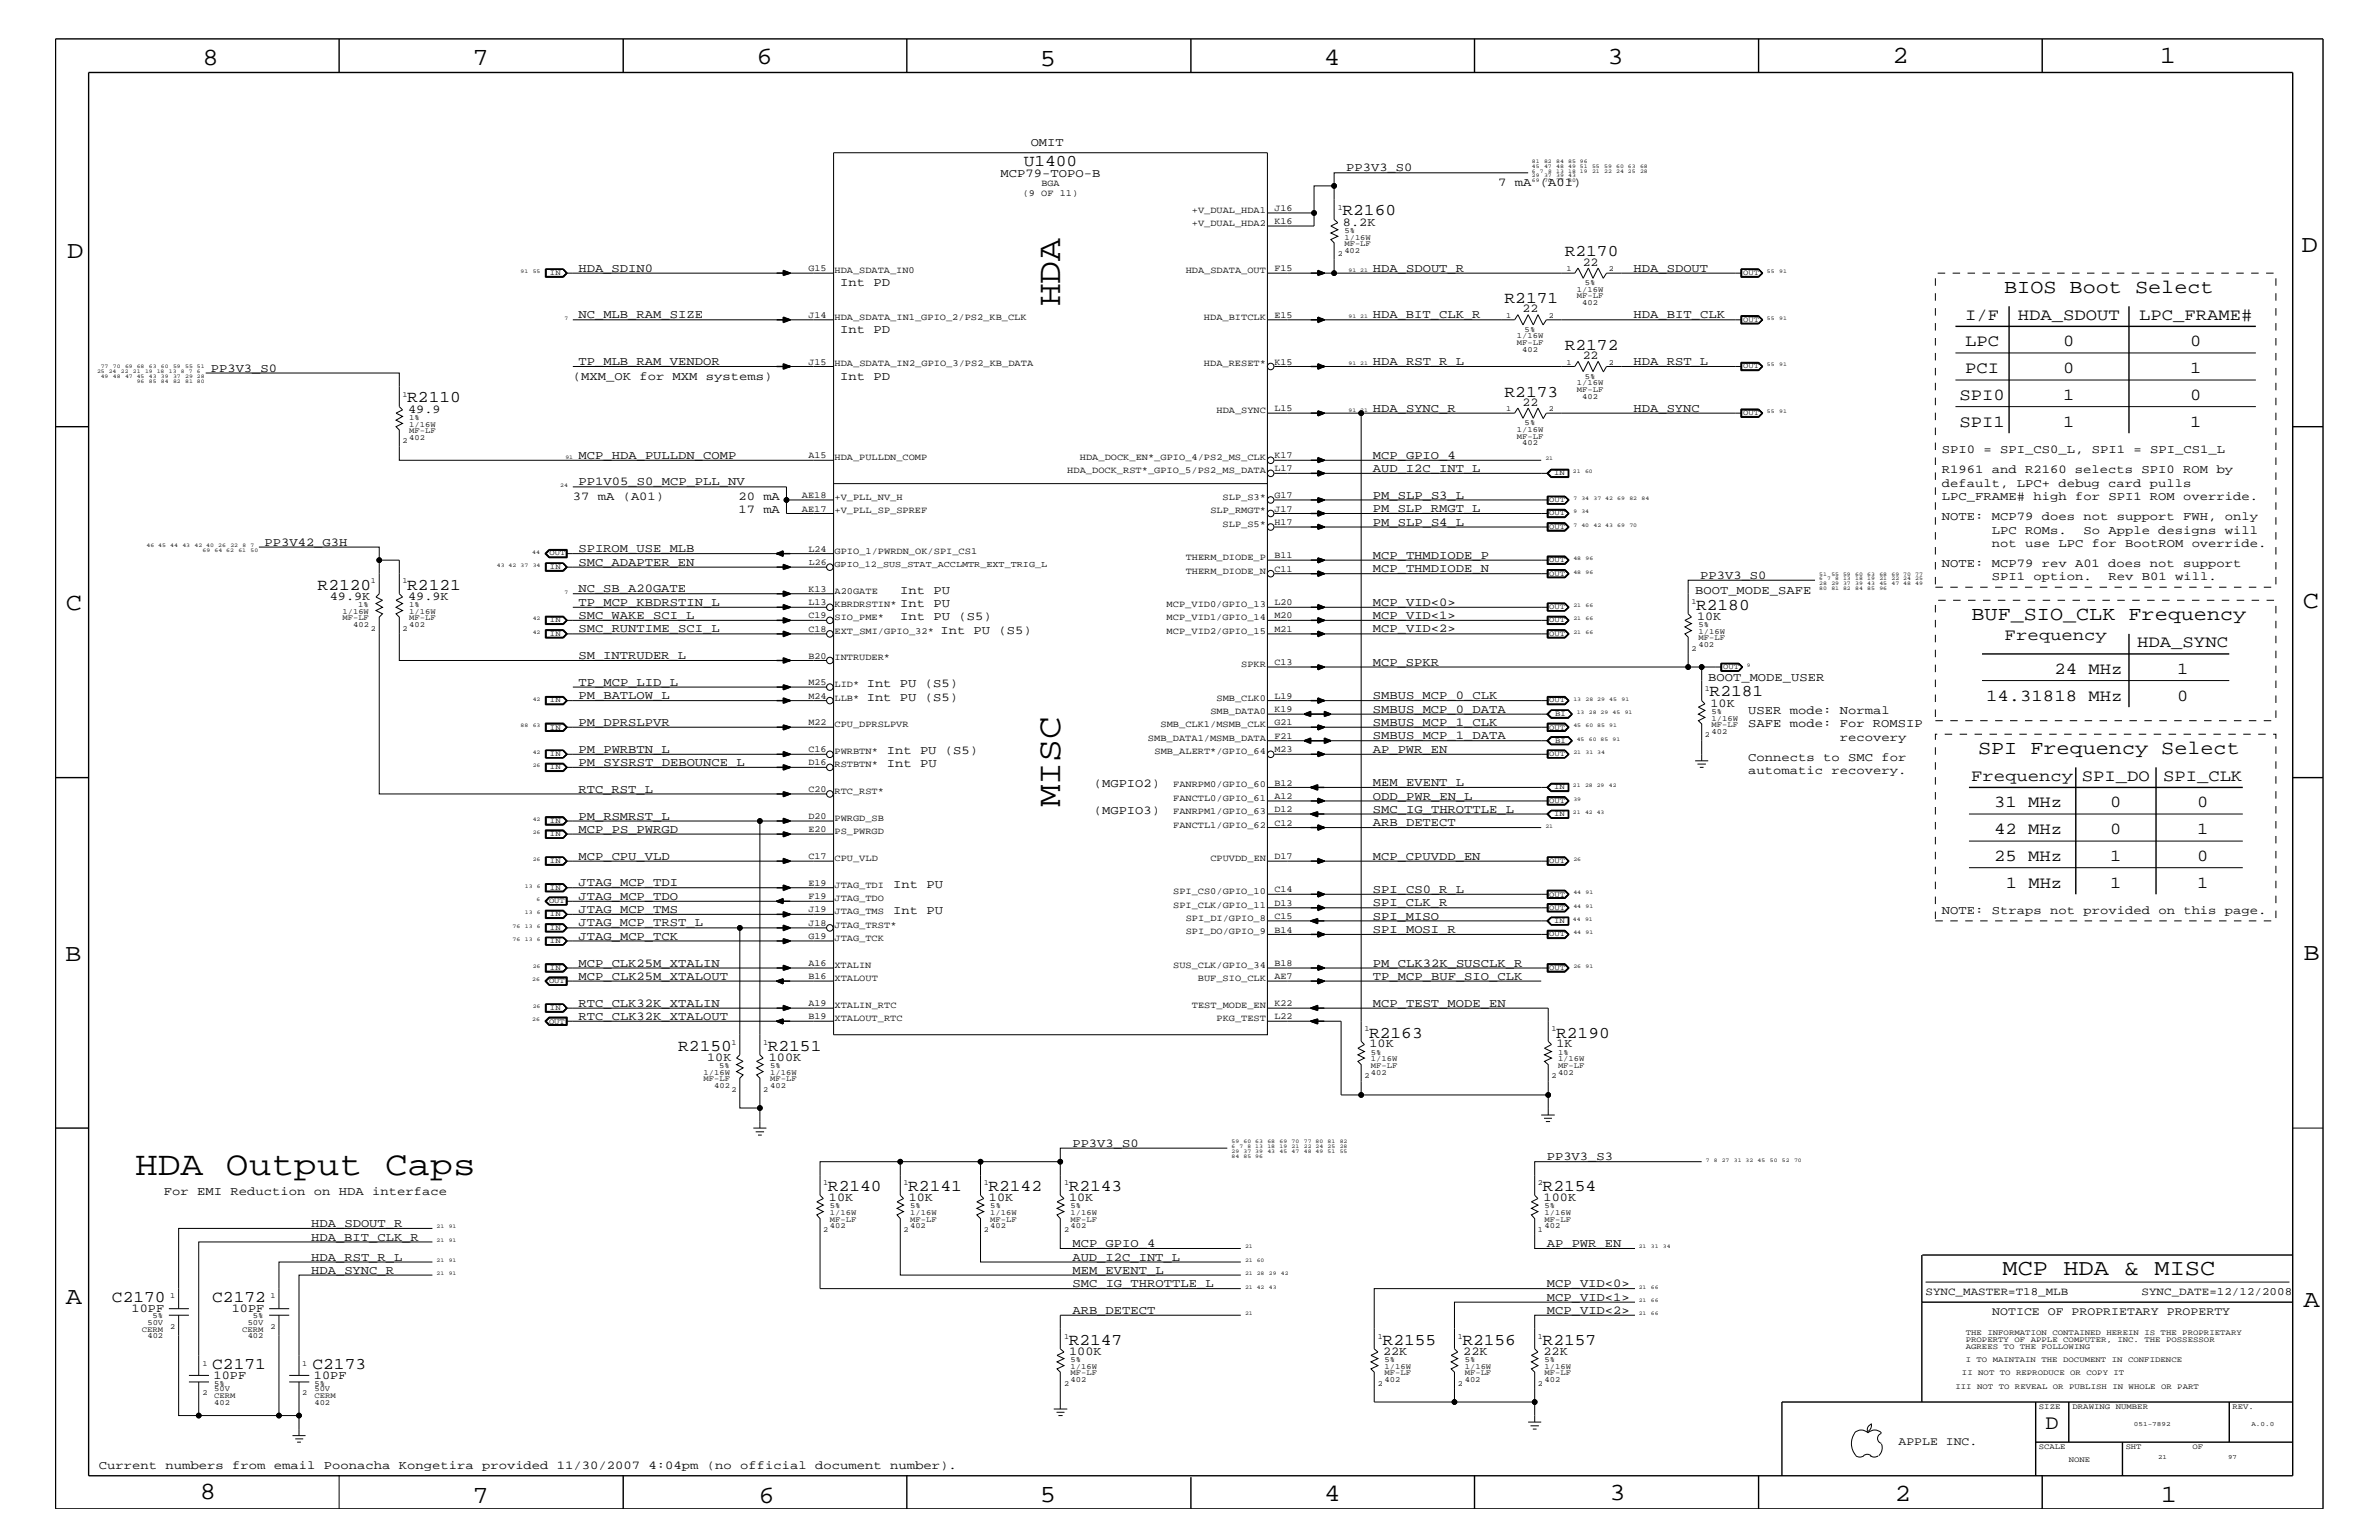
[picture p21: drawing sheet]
<svg xmlns="http://www.w3.org/2000/svg" width="432mm" height="279mm" viewBox="0 0 432 279" stroke-linecap="round" stroke-linejoin="round" font-family="sans-serif">
<defs><g id="words">
<g font-size="6.2">
<text x="192.4" y="55.6" transform="rotate(-90 192.4 55.6)">HDA</text>
<text x="192.4" y="146.5" transform="rotate(-90 192.4 146.5)">MISC</text>
<text x="24.5" y="213.2">HDA Output Caps</text>
</g>
<g font-size="4.5">
<text x="36.7" y="11.7">8</text>
<text x="85.8" y="11.7">7</text>
<text x="137.3" y="11.5">6</text>
<text x="240.3" y="11.7">4</text>
<text x="291.8" y="11.5">3</text>
<text x="343.5" y="11.5">2</text>
<text x="392" y="11.5">1</text>
<text x="188.7" y="12.1">5</text>
<text x="12.2" y="46.8">D</text>
<text x="417.7" y="45.7">D</text>
<text x="11.9" y="110.6">C</text>
<text x="418" y="110.3">C</text>
<text x="11.9" y="174.3">B</text>
<text x="418.1" y="174.2">B</text>
<text x="11.9" y="236.7">A</text>
<text x="418.1" y="237.1">A</text>
<text x="36.2" y="271.9">8</text>
<text x="85.8" y="272.7">7</text>
<text x="137.7" y="272.7">6</text>
<text x="188.7" y="272.5">5</text>
<text x="240.4" y="272.3">4</text>
<text x="292.1" y="272.2">3</text>
<text x="343.9" y="272.3">2</text>
<text x="392.2" y="272.6">1</text>
</g>
<text font-size="4.1" x="363.5" y="231.3">MCP HDA &amp; MISC</text>
<text font-size="3.7" x="371.3" y="259.3">D</text>
<g font-size="3.6">
<text x="363.8" y="53.2">BIOS Boot Select</text>
<text x="357.8" y="112.6">BUF_SIO_CLK Frequency</text>
<text x="359" y="136.8">SPI Frequency Select</text>
</g>
<g font-size="3">
<text x="185.8" y="30.2">U1400</text>
<text x="243.7" y="39.1">R2160</text>
<text x="284" y="46.5">R2170</text>
<text x="273.1" y="55">R2171</text>
<text x="356.7" y="58">I/F</text>
<text x="366.2" y="58">HDA_SDOUT</text>
<text x="388.2" y="58">LPC_FRAME#</text>
<text x="284" y="63.4">R2172</text>
<text x="356.7" y="62.9">LPC</text>
<text x="374.5" y="62.9">0</text>
<text x="397.5" y="62.9">0</text>
<text x="273.1" y="72">R2173</text>
<text x="356.7" y="67.7">PCI</text>
<text x="374.5" y="67.7">0</text>
<text x="397.5" y="67.7">1</text>
<text x="73.9" y="73">R2110</text>
<text x="355.6" y="77.4">SPI1</text>
<text x="355.6" y="72.6">SPI0</text>
<text x="374.5" y="72.6">1</text>
<text x="374.5" y="77.4">1</text>
<text x="397.5" y="77.4">1</text>
<text x="397.5" y="72.6">0</text>
<text x="57.7" y="107">R2120</text>
<text x="73.9" y="107">R2121</text>
<text x="307.8" y="110.6">R2180</text>
<text x="363.9" y="116.2">Frequency</text>
<text x="387.9" y="117.4">HDA_SYNC</text>
<text x="372.9" y="122.3">24 MHz</text>
<text x="395.1" y="122.3">1</text>
<text x="310.3" y="126.4">R2181</text>
<text x="360.5" y="127.1">14.31818 MHz</text>
<text x="395.1" y="127.1">0</text>
<text x="357.8" y="141.7">Frequency</text>
<text x="377.9" y="141.7">SPI_DO</text>
<text x="392.6" y="141.7">SPI_CLK</text>
<text x="361.9" y="146.5">31 MHz</text>
<text x="383" y="146.5">0</text>
<text x="398.8" y="146.5">0</text>
<text x="361.9" y="151.3">42 MHz</text>
<text x="383" y="151.3">0</text>
<text x="398.8" y="151.3">1</text>
<text x="361.9" y="156.2">25 MHz</text>
<text x="364.1" y="161.1">1 MHz</text>
<text x="383" y="161.1">1</text>
<text x="383" y="156.2">1</text>
<text x="398.8" y="156.2">0</text>
<text x="398.8" y="161.1">1</text>
<text x="123.1" y="190.6">R2150</text>
<text x="139.4" y="190.6">R2151</text>
<text x="248.5" y="188.2">R2163</text>
<text x="282.4" y="188.2">R2190</text>
<text x="150.3" y="216.1">R2140</text>
<text x="164.8" y="216.1">R2141</text>
<text x="179.4" y="216.1">R2142</text>
<text x="194" y="216.1">R2143</text>
<text x="280" y="216.1">R2154</text>
<text x="20.3" y="236.2">C2170</text>
<text x="38.5" y="236.2">C2172</text>
<text x="194" y="244">R2147</text>
<text x="251" y="244">R2155</text>
<text x="265.4" y="244">R2156</text>
<text x="280" y="244">R2157</text>
<text x="38.5" y="248.4">C2171</text>
<text x="56.7" y="248.4">C2173</text>
</g>
<g font-size="2.2">
<text x="187.1" y="26.5">OMIT</text>
<text x="181.6" y="32">MCP79-TOPO-B</text>
<text x="244.3" y="31.1">PP3V3_S0</text>
<text x="271.9" y="33.7">7 mA (A01)</text>
<text x="243.8" y="40.9">8.2K</text>
<text x="105" y="49.3">HDA_SDIN0</text>
<text x="152.5" y="51.9">Int PD</text>
<text x="249.2" y="49.3">HDA_SDOUT_R</text>
<text x="287.3" y="48.2">22</text>
<text x="296.5" y="49.3">HDA_SDOUT</text>
<text x="105" y="57.8">NC_MLB_RAM_SIZE</text>
<text x="249.2" y="57.8">HDA_BIT_CLK_R</text>
<text x="276.4" y="56.7">22</text>
<text x="296.5" y="57.8">HDA_BIT_CLK</text>
<text x="152.5" y="60.4">Int PD</text>
<text x="287.3" y="65.1">22</text>
<text x="38.3" y="67.5">PP3V3_S0</text>
<text x="104" y="68.9">(MXM_OK for MXM systems)</text>
<text x="105" y="66.2">TP_MLB_RAM_VENDOR</text>
<text x="152.5" y="68.9">Int PD</text>
<text x="249.2" y="66.2">HDA_RST_R_L</text>
<text x="296.5" y="66.2">HDA_RST_L</text>
<text x="74.1" y="74.9">49.9</text>
<text x="249.2" y="74.7">HDA_SYNC_R</text>
<text x="276.4" y="73.7">22</text>
<text x="296.5" y="74.7">HDA_SYNC</text>
<text x="105" y="83.3">MCP_HDA_PULLDN_COMP</text>
<text x="249.2" y="83.3">MCP_GPIO_4</text>
<text x="352.5" y="82.2">SPI0 = SPI_CS0_L, SPI1 = SPI_CS1_L</text>
<text x="105" y="88.1">PP1V05_S0_MCP_PLL_NV</text>
<text x="249.2" y="85.6">AUD_I2C_INT_L</text>
<text x="352.5" y="88.3">default, LPC+ debug card pulls</text>
<text x="352.5" y="85.9">R1961 and R2160 selects SPI0 ROM by</text>
<text x="104" y="90.7">37 mA (A01)</text>
<text x="134" y="90.7">20 mA</text>
<text x="134" y="93.2">17 mA</text>
<text x="249.2" y="90.5">PM_SLP_S3_L</text>
<text x="249.2" y="92.9">PM_SLP_RMGT_L</text>
<text x="249.2" y="95.4">PM_SLP_S4_L</text>
<text x="352.5" y="94.3">NOTE: MCP79 does not support FWH, only</text>
<text x="352.5" y="90.7">LPC_FRAME# high for SPI1 ROM override.</text>
<text x="48" y="99">PP3V42_G3H</text>
<text x="105" y="100.2">SPIROM_USE_MLB</text>
<text x="249.2" y="101.4">MCP_THMDIODE_P</text>
<text x="361.5" y="96.8">LPC ROMs.</text>
<text x="361.5" y="99.3">not use LPC for BootROM override.</text>
<text x="378.1" y="96.8">So Apple designs will</text>
<text x="105" y="107.5">NC_SB_A20GATE</text>
<text x="105" y="102.6">SMC_ADAPTER_EN</text>
<text x="163.4" y="107.7">Int PU</text>
<text x="249.2" y="103.8">MCP_THMDIODE_N</text>
<text x="307.7" y="107.7">BOOT_MODE_SAFE</text>
<text x="308.6" y="105">PP3V3_S0</text>
<text x="352.5" y="102.9">NOTE: MCP79 rev A01 does not support</text>
<text x="361.5" y="105.3">SPI1 option.</text>
<text x="382.7" y="105.3">Rev B01 will.</text>
<text x="59.9" y="108.8">49.9K</text>
<text x="74.1" y="108.8">49.9K</text>
<text x="105" y="112.3">SMC_WAKE_SCI_L</text>
<text x="105" y="109.9">TP_MCP_KBDRSTIN_L</text>
<text x="163.4" y="110.2">Int PU</text>
<text x="163.4" y="112.6">Int PU (S5)</text>
<text x="249.2" y="112.3">MCP_VID&lt;1&gt;</text>
<text x="249.2" y="109.9">MCP_VID&lt;0&gt;</text>
<text x="308" y="112.5">10K</text>
<text x="105" y="114.8">SMC_RUNTIME_SCI_L</text>
<text x="105" y="119.6">SM_INTRUDER_L</text>
<text x="170.7" y="115">Int PU (S5)</text>
<text x="249.2" y="114.8">MCP_VID&lt;2&gt;</text>
<text x="105" y="124.4">TP_MCP_LID_L</text>
<text x="157.3" y="124.7">Int PU (S5)</text>
<text x="249.2" y="120.8">MCP_SPKR</text>
<text x="310" y="123.5">BOOT_MODE_USER</text>
<text x="105" y="126.9">PM_BATLOW_L</text>
<text x="105" y="131.7">PM_DPRSLPVR</text>
<text x="157.3" y="127.1">Int PU (S5)</text>
<text x="249.2" y="129.3">SMBUS_MCP_0_DATA</text>
<text x="249.2" y="126.9">SMBUS_MCP_0_CLK</text>
<text x="249.2" y="131.7">SMBUS_MCP_1_CLK</text>
<text x="310.5" y="128.2">10K</text>
<text x="317.3" y="129.6">USER mode: Normal</text>
<text x="317.3" y="131.9">SAFE mode: For ROMSIP</text>
<text x="105" y="136.6">PM_PWRBTN_L</text>
<text x="161" y="136.8">Int PU (S5)</text>
<text x="249.2" y="134.1">SMBUS_MCP_1_DATA</text>
<text x="249.2" y="136.6">AP_PWR_EN</text>
<text x="333.9" y="134.4">recovery</text>
<text x="105" y="143.9">RTC_RST_L</text>
<text x="105" y="139">PM_SYSRST_DEBOUNCE_L</text>
<text x="161" y="139.2">Int PU</text>
<text x="198.5" y="142.9">(MGPIO2)</text>
<text x="249.2" y="142.6">MEM_EVENT_L</text>
<text x="317.3" y="140.4">automatic recovery.</text>
<text x="317.3" y="138">Connects to SMC for</text>
<text x="105" y="148.7">PM_RSMRST_L</text>
<text x="198.5" y="147.7">(MGPIO3)</text>
<text x="249.2" y="149.9">ARB_DETECT</text>
<text x="249.2" y="147.5">SMC_IG_THROTTLE_L</text>
<text x="249.2" y="145.1">ODD_PWR_EN_L</text>
<text x="105" y="156">MCP_CPU_VLD</text>
<text x="105" y="151.1">MCP_PS_PWRGD</text>
<text x="249.2" y="156">MCP_CPUVDD_EN</text>
<text x="105" y="160.8">JTAG_MCP_TDI</text>
<text x="162.1" y="161.1">Int PU</text>
<text x="249.2" y="162">SPI_CS0_R_L</text>
<text x="105" y="165.6">JTAG_MCP_TMS</text>
<text x="105" y="163.3">JTAG_MCP_TDO</text>
<text x="162.1" y="165.9">Int PU</text>
<text x="249.2" y="164.5">SPI_CLK_R</text>
<text x="249.2" y="166.9">SPI_MISO</text>
<text x="352.5" y="165.9">NOTE: Straps not provided on this page.</text>
<text x="105" y="168.1">JTAG_MCP_TRST_L</text>
<text x="105" y="170.5">JTAG_MCP_TCK</text>
<text x="249.2" y="169.3">SPI_MOSI_R</text>
<text x="105" y="177.7">MCP_CLK25M_XTALOUT</text>
<text x="105" y="175.4">MCP_CLK25M_XTALIN</text>
<text x="249.2" y="177.7">TP_MCP_BUF_SIO_CLK</text>
<text x="249.2" y="175.4">PM_CLK32K_SUSCLK_R</text>
<text x="105" y="182.7">RTC_CLK32K_XTALIN</text>
<text x="105" y="185">RTC_CLK32K_XTALOUT</text>
<text x="249.2" y="182.7">MCP_TEST_MODE_EN</text>
<text x="248.6" y="190">10K</text>
<text x="282.5" y="190">1K</text>
<text x="128.4" y="192.5">10K</text>
<text x="139.5" y="192.5">100K</text>
<text x="194.6" y="208.1">PP3V3_S0</text>
<text x="280.8" y="210.5">PP3V3_S3</text>
<text x="29.8" y="216.9">For EMI Reduction on HDA interface</text>
<text x="150.5" y="217.9">10K</text>
<text x="164.9" y="217.9">10K</text>
<text x="179.5" y="217.9">10K</text>
<text x="194.1" y="217.9">10K</text>
<text x="280.2" y="217.9">100K</text>
<text x="56.5" y="222.6">HDA_SDOUT_R</text>
<text x="56.5" y="225.1">HDA_BIT_CLK_R</text>
<text x="194.6" y="226.3">MCP_GPIO_4</text>
<text x="280.8" y="226.3">AP_PWR_EN</text>
<text x="56.5" y="231.1">HDA_SYNC_R</text>
<text x="56.5" y="228.7">HDA_RST_R_L</text>
<text x="194.6" y="233.5">SMC_IG_THROTTLE_L</text>
<text x="194.6" y="228.7">AUD_I2C_INT_L</text>
<text x="194.6" y="231.1">MEM_EVENT_L</text>
<text x="280.8" y="233.5">MCP_VID&lt;0&gt;</text>
<text x="23.9" y="238">10PF</text>
<text x="42.1" y="238">10PF</text>
<text x="194.6" y="238.4">ARB_DETECT</text>
<text x="280.8" y="238.4">MCP_VID&lt;2&gt;</text>
<text x="280.8" y="236">MCP_VID&lt;1&gt;</text>
<text x="194.1" y="245.8">100K</text>
<text x="251" y="245.8">22K</text>
<text x="265.6" y="245.8">22K</text>
<text x="280.2" y="245.8">22K</text>
<text x="38.8" y="250.1">10PF</text>
<text x="57" y="250.1">10PF</text>
<text x="17.9" y="266.6">Current numbers from email Poonacha Kongetira provided 11/30/2007 4:04pm (no official document number).</text>
</g>
<g font-size="2.1">
<text x="361.6" y="238.6">NOTICE OF PROPRIETARY PROPERTY</text>
<text x="344.6" y="262.2">APPLE INC.</text>
</g>
<g font-size="2">
<text x="349.5" y="235">SYNC_MASTER=T18_MLB</text>
<text x="388.7" y="235">SYNC_DATE=12/12/2008</text>
</g>
<g font-size="1.7">
<text x="185.6" y="35.6">(9 OF 11)</text>
<text x="189" y="33.7">BGA</text>
<text x="216.3" y="38.6">+V_DUAL_HDA1</text>
<text x="216.3" y="41">+V_DUAL_HDA2</text>
<text x="231.3" y="40.7">K16</text>
<text x="231.3" y="38.2">J16</text>
<text x="146.7" y="49.1">G15</text>
<text x="151.5" y="49.6">HDA_SDATA_IN0</text>
<text x="215.2" y="49.6">HDA_SDATA_OUT</text>
<text x="231.3" y="49.1">F15</text>
<text x="146.7" y="57.7">J14</text>
<text x="151.5" y="58">HDA_SDATA_IN1_GPIO_2/PS2_KB_CLK</text>
<text x="218.5" y="58">HDA_BITCLK</text>
<text x="231.3" y="57.7">E15</text>
<text x="146.7" y="66.2">J15</text>
<text x="151.5" y="66.5">HDA_SDATA_IN2_GPIO_3/PS2_KB_DATA</text>
<text x="218.5" y="66.5">HDA_RESET*</text>
<text x="231.3" y="66.2">K15</text>
<text x="220.8" y="75">HDA_SYNC</text>
<text x="231.3" y="74.6">L15</text>
<text x="146.7" y="83.1">A15</text>
<text x="151.5" y="83.5">HDA_PULLDN_COMP</text>
<text x="196" y="83.5">HDA_DOCK_EN*_GPIO_4/PS2_MS_CLK</text>
<text x="231.3" y="83.1">K17</text>
<text x="193.7" y="85.9">HDA_DOCK_RST*_GPIO_5/PS2_MS_DATA</text>
<text x="231.3" y="85.5">L17</text>
<text x="145.5" y="92.8">AE17</text>
<text x="145.5" y="90.4">AE18</text>
<text x="151.5" y="93.2">+V_PLL_SP_SPREF</text>
<text x="151.5" y="90.7">+V_PLL_NV_H</text>
<text x="219.7" y="93.2">SLP_RMGT*</text>
<text x="221.9" y="90.7">SLP_S3*</text>
<text x="221.9" y="95.6">SLP_S5*</text>
<text x="231.3" y="95.2">H17</text>
<text x="231.3" y="90.4">G17</text>
<text x="231.3" y="92.8">J17</text>
<text x="146.7" y="100.1">L24</text>
<text x="151.5" y="100.4">GPIO_1/PWRDN_OK/SPI_CS1</text>
<text x="215.2" y="101.6">THERM_DIODE_P</text>
<text x="231.3" y="101.3">B11</text>
<text x="146.7" y="107.4">K13</text>
<text x="151.5" y="107.7">A20GATE</text>
<text x="215.2" y="104.1">THERM_DIODE_N</text>
<text x="231.3" y="103.7">C11</text>
<text x="146.7" y="109.8">L13</text>
<text x="146.7" y="112.2">C19</text>
<text x="151.5" y="112.6">SIO_PME*</text>
<text x="151.5" y="110.2">KBRDRSTIN*</text>
<text x="211.8" y="112.6">MCP_VID1/GPIO_14</text>
<text x="211.8" y="110.2">MCP_VID0/GPIO_13</text>
<text x="231.3" y="112.2">M20</text>
<text x="231.3" y="109.8">L20</text>
<text x="146.7" y="119.5">B20</text>
<text x="146.7" y="114.7">C18</text>
<text x="151.5" y="119.8">INTRUDER*</text>
<text x="151.5" y="115">EXT_SMI/GPIO_32*</text>
<text x="211.8" y="115">MCP_VID2/GPIO_15</text>
<text x="231.3" y="114.7">M21</text>
<text x="146.7" y="124.3">M25</text>
<text x="151.5" y="124.7">LID*</text>
<text x="225.3" y="121">SPKR</text>
<text x="231.3" y="120.7">C13</text>
<text x="146.7" y="126.8">M24</text>
<text x="146.7" y="131.6">M22</text>
<text x="151.5" y="127.1">LLB*</text>
<text x="151.5" y="131.9">CPU_DPRSLPVR</text>
<text x="210.7" y="131.9">SMB_CLK1/MSMB_CLK</text>
<text x="219.7" y="129.6">SMB_DATA0</text>
<text x="220.8" y="127.1">SMB_CLK0</text>
<text x="231.3" y="129.1">K19</text>
<text x="231.3" y="131.6">G21</text>
<text x="231.3" y="126.8">L19</text>
<text x="146.7" y="136.4">C16</text>
<text x="151.5" y="136.8">PWRBTN*</text>
<text x="208.4" y="134.4">SMB_DATA1/MSMB_DATA</text>
<text x="209.5" y="136.8">SMB_ALERT*/GPIO_64</text>
<text x="231.3" y="134.1">F21</text>
<text x="231.3" y="136.4">M23</text>
<text x="146.7" y="143.7">C20</text>
<text x="146.7" y="138.9">D16</text>
<text x="151.5" y="139.2">RSTBTN*</text>
<text x="212.9" y="142.9">FANRPM0/GPIO_60</text>
<text x="231.3" y="142.5">B12</text>
<text x="146.7" y="148.5">D20</text>
<text x="151.5" y="144">RTC_RST*</text>
<text x="151.5" y="149">PWRGD_SB</text>
<text x="212.9" y="147.7">FANRPM1/GPIO_63</text>
<text x="212.9" y="145.3">FANCTL0/GPIO_61</text>
<text x="231.3" y="147.3">D12</text>
<text x="231.3" y="149.8">C12</text>
<text x="231.3" y="144.9">A12</text>
<text x="146.7" y="155.8">C17</text>
<text x="146.7" y="151">E20</text>
<text x="151.5" y="151.3">PS_PWRGD</text>
<text x="212.9" y="150.1">FANCTL1/GPIO_62</text>
<text x="231.3" y="155.8">D17</text>
<text x="146.7" y="160.7">E19</text>
<text x="151.5" y="156.2">CPU_VLD</text>
<text x="151.5" y="161.1">JTAG_TDI</text>
<text x="219.7" y="156.2">CPUVDD_EN</text>
<text x="231.3" y="161.9">C14</text>
<text x="146.7" y="165.6">J19</text>
<text x="146.7" y="163.1">F19</text>
<text x="151.5" y="165.9">JTAG_TMS</text>
<text x="151.5" y="163.5">JTAG_TDO</text>
<text x="212.9" y="162.2">SPI_CS0/GPIO_10</text>
<text x="212.9" y="164.7">SPI_CLK/GPIO_11</text>
<text x="215.2" y="167.1">SPI_DI/GPIO_8</text>
<text x="231.3" y="166.7">C15</text>
<text x="231.3" y="164.4">D13</text>
<text x="146.7" y="168">J18</text>
<text x="146.7" y="170.4">G19</text>
<text x="151.5" y="168.3">JTAG_TRST*</text>
<text x="151.5" y="170.7">JTAG_TCK</text>
<text x="215.2" y="169.5">SPI_DO/GPIO_9</text>
<text x="231.3" y="169.2">B14</text>
<text x="146.7" y="177.7">B16</text>
<text x="146.7" y="175.2">A16</text>
<text x="151.5" y="178">XTALOUT</text>
<text x="151.5" y="175.6">XTALIN</text>
<text x="212.9" y="175.6">SUS_CLK/GPIO_34</text>
<text x="217.4" y="178">BUF_SIO_CLK</text>
<text x="231.3" y="177.7">AE7</text>
<text x="231.3" y="175.2">B18</text>
<text x="146.7" y="184.9">B19</text>
<text x="146.7" y="182.5">A19</text>
<text x="151.5" y="182.9">XTALIN_RTC</text>
<text x="151.5" y="185.3">XTALOUT_RTC</text>
<text x="216.3" y="182.9">TEST_MODE_EN</text>
<text x="220.8" y="185.3">PKG_TEST</text>
<text x="231.3" y="182.5">K22</text>
<text x="231.3" y="184.9">L22</text>
</g>
<g font-size="1.6">
<text x="146.8" y="102.5">L26</text>
<text x="151.5" y="102.9">GPIO_12_SUS_STAT_ACCLMTR_EXT_TRIG_L</text>
</g>
<g font-size="1.4">
<text x="242.8" y="38">1</text>
<text x="242.8" y="46.5">2</text>
<text x="244" y="44.6">MF-LF</text>
<text x="244" y="42.3">5%</text>
<text x="244" y="43.5">1/16W</text>
<text x="244" y="45.9">402</text>
<text x="99.8" y="49.9">IN</text>
<text x="284.3" y="49.1">1</text>
<text x="286.2" y="52.9">1/16W</text>
<text x="287.7" y="51.7">5%</text>
<text x="292" y="49.1">2</text>
<text x="316.4" y="49.9">OUT</text>
<text x="273.4" y="57.7">1</text>
<text x="281.1" y="57.7">2</text>
<text x="286.2" y="54.1">MF-LF</text>
<text x="287.2" y="55.3">402</text>
<text x="316.4" y="58.4">OUT</text>
<text x="275.3" y="62.6">MF-LF</text>
<text x="275.3" y="61.4">1/16W</text>
<text x="276.3" y="63.9">402</text>
<text x="276.7" y="60.2">5%</text>
<text x="73.1" y="72">1</text>
<text x="284.3" y="66.2">1</text>
<text x="286.2" y="69.9">1/16W</text>
<text x="286.2" y="71.1">MF-LF</text>
<text x="287.7" y="68.7">5%</text>
<text x="292" y="66.2">2</text>
<text x="316.4" y="66.8">OUT</text>
<text x="74.3" y="77.4">1/16W</text>
<text x="74.3" y="76.2">1%</text>
<text x="273.4" y="74.6">1</text>
<text x="276.7" y="77.2">5%</text>
<text x="281.1" y="74.6">2</text>
<text x="287.2" y="72.3">402</text>
<text x="316.4" y="75.4">OUT</text>
<text x="73.1" y="80.5">2</text>
<text x="74.3" y="78.6">MF-LF</text>
<text x="74.3" y="79.9">402</text>
<text x="275.3" y="79.6">MF-LF</text>
<text x="275.3" y="78.3">1/16W</text>
<text x="276.3" y="80.8">402</text>
<text x="282.1" y="86.2">IN</text>
<text x="281.2" y="91.1">OUT</text>
<text x="281.2" y="96">OUT</text>
<text x="281.2" y="93.5">OUT</text>
<text x="99.7" y="100.8">OUT</text>
<text x="67.3" y="105.9">1</text>
<text x="73.1" y="105.9">1</text>
<text x="99.8" y="103.2">IN</text>
<text x="281.2" y="102.1">OUT</text>
<text x="281.2" y="104.4">OUT</text>
<text x="62.1" y="112.6">MF-LF</text>
<text x="62.1" y="111.4">1/16W</text>
<text x="64.1" y="113.7">402</text>
<text x="65" y="110.2">1%</text>
<text x="74.3" y="112.6">MF-LF</text>
<text x="74.3" y="111.4">1/16W</text>
<text x="74.3" y="110.2">1%</text>
<text x="74.3" y="113.7">402</text>
<text x="99.8" y="112.9">IN</text>
<text x="281.2" y="110.5">OUT</text>
<text x="281.2" y="112.9">OUT</text>
<text x="307" y="109.5">1</text>
<text x="308.3" y="113.7">5%</text>
<text x="67.3" y="114.4">2</text>
<text x="73.1" y="114.4">2</text>
<text x="99.8" y="115.3">IN</text>
<text x="281.2" y="115.3">OUT</text>
<text x="307" y="118.1">2</text>
<text x="308.3" y="116.2">MF-LF</text>
<text x="308.3" y="117.4">402</text>
<text x="308.3" y="115">1/16W</text>
<text x="309.5" y="125.3">1</text>
<text x="312.8" y="121.4">OUT</text>
<text x="99.8" y="127.5">IN</text>
<text x="281.2" y="127.5">OUT</text>
<text x="282.3" y="129.9">BI</text>
<text x="310.6" y="129.6">5%</text>
<text x="310.6" y="131.9">MF-LF</text>
<text x="310.6" y="130.8">1/16W</text>
<text x="99.8" y="132.4">IN</text>
<text x="99.8" y="137.2">IN</text>
<text x="281.2" y="132.4">OUT</text>
<text x="281.2" y="137.2">OUT</text>
<text x="282.3" y="134.7">BI</text>
<text x="309.5" y="133.8">2</text>
<text x="310.6" y="133.2">402</text>
<text x="99.8" y="139.6">IN</text>
<text x="282.1" y="143.2">IN</text>
<text x="99.8" y="149.3">IN</text>
<text x="281.2" y="145.7">OUT</text>
<text x="282.1" y="148.1">IN</text>
<text x="99.8" y="151.8">IN</text>
<text x="99.8" y="161.4">IN</text>
<text x="99.8" y="156.6">IN</text>
<text x="281.2" y="156.6">OUT</text>
<text x="99.7" y="163.9">OUT</text>
<text x="99.8" y="166.2">IN</text>
<text x="281.2" y="165">OUT</text>
<text x="281.2" y="162.7">OUT</text>
<text x="282.1" y="167.5">IN</text>
<text x="99.8" y="168.7">IN</text>
<text x="99.8" y="171.1">IN</text>
<text x="281.2" y="169.9">OUT</text>
<text x="99.7" y="178.4">OUT</text>
<text x="99.8" y="176">IN</text>
<text x="281.2" y="176">OUT</text>
<text x="99.7" y="185.7">OUT</text>
<text x="99.8" y="183.2">IN</text>
<text x="132.8" y="189.5">1</text>
<text x="138.5" y="189.5">1</text>
<text x="247.6" y="187.1">1</text>
<text x="248.8" y="191.4">5%</text>
<text x="281.6" y="187.1">1</text>
<text x="282.8" y="191.4">1%</text>
<text x="127.7" y="195">1/16W</text>
<text x="127.7" y="196.2">MF-LF</text>
<text x="129.6" y="197.4">402</text>
<text x="130.6" y="193.7">5%</text>
<text x="139.8" y="197.4">402</text>
<text x="139.8" y="196.2">MF-LF</text>
<text x="139.8" y="193.7">5%</text>
<text x="139.8" y="195">1/16W</text>
<text x="247.6" y="195.6">2</text>
<text x="248.8" y="195">402</text>
<text x="248.8" y="193.7">MF-LF</text>
<text x="248.8" y="192.6">1/16W</text>
<text x="281.6" y="195.6">2</text>
<text x="282.8" y="193.7">MF-LF</text>
<text x="282.8" y="192.6">1/16W</text>
<text x="282.8" y="195">402</text>
<text x="132.8" y="198.1">2</text>
<text x="138.5" y="198.1">2</text>
<text x="149.4" y="215">1</text>
<text x="164" y="215">1</text>
<text x="178.6" y="215">1</text>
<text x="193.1" y="215">1</text>
<text x="279.1" y="215">2</text>
<text x="150.6" y="219.2">5%</text>
<text x="150.6" y="221.7">MF-LF</text>
<text x="150.6" y="220.4">1/16W</text>
<text x="165.2" y="220.4">1/16W</text>
<text x="165.2" y="221.7">MF-LF</text>
<text x="165.2" y="219.2">5%</text>
<text x="179.7" y="219.2">5%</text>
<text x="179.7" y="220.4">1/16W</text>
<text x="179.7" y="221.7">MF-LF</text>
<text x="194.3" y="221.7">MF-LF</text>
<text x="194.3" y="220.4">1/16W</text>
<text x="194.3" y="219.2">5%</text>
<text x="280.3" y="220.4">1/16W</text>
<text x="280.3" y="221.7">MF-LF</text>
<text x="280.3" y="219.2">5%</text>
<text x="149.4" y="223.5">2</text>
<text x="150.6" y="222.9">402</text>
<text x="164" y="223.5">2</text>
<text x="165.2" y="222.9">402</text>
<text x="178.6" y="223.5">2</text>
<text x="179.7" y="222.9">402</text>
<text x="193.1" y="223.5">2</text>
<text x="194.3" y="222.9">402</text>
<text x="279.1" y="223.5">1</text>
<text x="280.3" y="222.9">402</text>
<text x="27.7" y="239.2">5%</text>
<text x="30.9" y="235.6">1</text>
<text x="45.9" y="239.2">5%</text>
<text x="49.1" y="235.6">1</text>
<text x="25.7" y="241.6">CERM</text>
<text x="26.8" y="240.3">50V</text>
<text x="26.8" y="242.8">402</text>
<text x="30.9" y="241.1">2</text>
<text x="43.9" y="241.6">CERM</text>
<text x="45" y="240.3">50V</text>
<text x="45" y="242.8">402</text>
<text x="49.1" y="241.1">2</text>
<text x="193.1" y="242.9">1</text>
<text x="250.1" y="242.9">1</text>
<text x="264.6" y="242.9">1</text>
<text x="279.1" y="242.9">1</text>
<text x="356.8" y="242.3">THE INFORMATION CONTAINED HEREIN IS THE PROPRIETARY</text>
<text x="356.8" y="243.5">PROPERTY OF APPLE COMPUTER, INC. THE POSSESSOR</text>
<text x="356.8" y="244.7">AGREES TO THE FOLLOWING</text>
<text x="36.7" y="247.8">1</text>
<text x="38.9" y="251.4">5%</text>
<text x="54.9" y="247.8">1</text>
<text x="57.1" y="251.4">5%</text>
<text x="193.1" y="251.4">2</text>
<text x="194.3" y="250.7">402</text>
<text x="194.3" y="248.4">1/16W</text>
<text x="194.3" y="249.5">MF-LF</text>
<text x="194.3" y="247.1">5%</text>
<text x="250.1" y="251.4">2</text>
<text x="251.3" y="250.7">402</text>
<text x="251.3" y="248.4">1/16W</text>
<text x="251.3" y="247.1">5%</text>
<text x="251.3" y="249.5">MF-LF</text>
<text x="264.6" y="251.4">2</text>
<text x="265.9" y="247.1">5%</text>
<text x="265.9" y="249.5">MF-LF</text>
<text x="265.9" y="248.4">1/16W</text>
<text x="265.9" y="250.7">402</text>
<text x="279.1" y="251.4">2</text>
<text x="280.3" y="247.1">5%</text>
<text x="280.3" y="249.5">MF-LF</text>
<text x="280.3" y="248.4">1/16W</text>
<text x="280.3" y="250.7">402</text>
<text x="354.9" y="252">III NOT TO REVEAL OR PUBLISH IN WHOLE OR PART</text>
<text x="356.1" y="249.5">II NOT TO REPRODUCE OR COPY IT</text>
<text x="356.8" y="247.1">I TO MAINTAIN THE DOCUMENT IN CONFIDENCE</text>
<text x="36.7" y="253.2">2</text>
<text x="38.9" y="252.4">50V</text>
<text x="38.9" y="254.9">402</text>
<text x="38.9" y="253.7">CERM</text>
<text x="54.9" y="253.2">2</text>
<text x="57.1" y="252.4">50V</text>
<text x="57.1" y="254.9">402</text>
<text x="57.1" y="253.7">CERM</text>
<text x="370.1" y="255.6">SIZE</text>
<text x="376.2" y="255.6">DRAWING NUMBER</text>
<text x="405.2" y="255.6">REV.</text>
<text x="370.1" y="262.9">SCALE</text>
<text x="385.8" y="262.9">SHT</text>
<text x="397.9" y="262.9">OF</text>
<text x="375.5" y="265.3">NONE</text>
</g>
<g font-size="1.2">
<text x="387.3" y="258.7">051-7892</text>
<text x="408.6" y="258.7">A.0.0</text>
<text x="391.7" y="264.7">21</text>
<text x="404.4" y="264.7">97</text>
</g>
<g font-size="1">
<text x="278" y="29.6">81</text>
<text x="280.2" y="29.6">82</text>
<text x="282.4" y="29.6">84</text>
<text x="284.6" y="29.6">85 96</text>
<text x="278" y="31.4">6</text>
<text x="278" y="32.2">29</text>
<text x="278" y="30.5">45</text>
<text x="278" y="33">69</text>
<text x="279.5" y="31.4">7</text>
<text x="280.2" y="32.2">37</text>
<text x="280.2" y="30.5">47</text>
<text x="280.2" y="33">70</text>
<text x="281" y="31.4">8</text>
<text x="282.4" y="31.4">13</text>
<text x="282.4" y="32.2">39</text>
<text x="282.4" y="30.5">48</text>
<text x="282.4" y="33">77</text>
<text x="284.6" y="31.4">18 19</text>
<text x="284.6" y="32.2">43</text>
<text x="284.6" y="30.5">49 51</text>
<text x="284.6" y="33">80</text>
<text x="289" y="31.4">21</text>
<text x="289" y="30.5">55</text>
<text x="291.2" y="31.4">22</text>
<text x="291.2" y="30.5">59</text>
<text x="293.4" y="31.4">24 25</text>
<text x="293.4" y="30.5">60 63</text>
<text x="297.7" y="31.4">28</text>
<text x="297.7" y="30.5">68</text>
<text x="94.5" y="49.6">91</text>
<text x="96.7" y="49.6">55</text>
<text x="244.8" y="49.3">91 21</text>
<text x="320.7" y="49.6">55</text>
<text x="322.9" y="49.6">91</text>
<text x="102.4" y="58">7</text>
<text x="244.8" y="57.8">91 21</text>
<text x="320.7" y="58">55</text>
<text x="322.9" y="58">91</text>
<text x="17.6" y="67.7">25 24</text>
<text x="18.3" y="68.6">49</text>
<text x="18.3" y="66.8">77</text>
<text x="20.5" y="68.6">48</text>
<text x="20.5" y="66.8">70</text>
<text x="21.9" y="67.7">22</text>
<text x="22.7" y="68.6">47 45</text>
<text x="22.7" y="66.8">69 68</text>
<text x="24.1" y="67.7">21</text>
<text x="24.8" y="69.5">96</text>
<text x="26.3" y="67.7">19 18</text>
<text x="27" y="68.6">43</text>
<text x="27" y="66.8">63</text>
<text x="27" y="69.5">85</text>
<text x="29.2" y="68.6">39</text>
<text x="29.2" y="66.8">60</text>
<text x="29.2" y="69.5">84</text>
<text x="30.6" y="67.7">13</text>
<text x="31.4" y="68.6">37</text>
<text x="31.4" y="66.8">59</text>
<text x="31.4" y="69.5">82</text>
<text x="32.9" y="67.7">8</text>
<text x="33.6" y="68.6">29 28</text>
<text x="33.6" y="66.8">55 51</text>
<text x="33.6" y="69.5">81 80</text>
<text x="34.3" y="67.7">7</text>
<text x="35.7" y="67.7">6</text>
<text x="244.8" y="66.2">91 21</text>
<text x="320.7" y="66.5">55</text>
<text x="322.9" y="66.5">91</text>
<text x="244.8" y="74.7">91 21</text>
<text x="320.7" y="75">55</text>
<text x="322.9" y="75">91</text>
<text x="102.6" y="83.3">91</text>
<text x="280.5" y="83.5">21</text>
<text x="101.7" y="88.3">24</text>
<text x="285.5" y="85.9">21</text>
<text x="287.7" y="85.9">60</text>
<text x="285.6" y="90.7">7</text>
<text x="285.6" y="95.6">7</text>
<text x="285.6" y="93.2">9</text>
<text x="287" y="90.7">34</text>
<text x="287" y="95.6">40</text>
<text x="287" y="93.2">34</text>
<text x="289.2" y="90.7">37 42</text>
<text x="289.2" y="95.6">42 43</text>
<text x="293.5" y="90.7">69</text>
<text x="293.5" y="95.6">69</text>
<text x="295.7" y="90.7">82</text>
<text x="295.7" y="95.6">70</text>
<text x="297.9" y="90.7">84</text>
<text x="26.6" y="99.3">46 45</text>
<text x="30.9" y="99.3">44</text>
<text x="33.1" y="99.3">43</text>
<text x="35.3" y="99.3">42 40</text>
<text x="36.7" y="100.1">69</text>
<text x="38.9" y="100.1">64 62</text>
<text x="39.6" y="99.3">26</text>
<text x="41.8" y="99.3">22</text>
<text x="43.3" y="100.1">61</text>
<text x="44" y="99.3">8</text>
<text x="45.5" y="100.1">50</text>
<text x="45.5" y="99.3">7</text>
<text x="96.6" y="100.4">44</text>
<text x="285.6" y="101.6">48</text>
<text x="287.8" y="101.6">96</text>
<text x="90.2" y="102.9">43 42</text>
<text x="94.5" y="102.9">37</text>
<text x="96.7" y="102.9">34</text>
<text x="102.4" y="107.7">7</text>
<text x="285.6" y="104.1">48</text>
<text x="287.8" y="104.1">96</text>
<text x="330.2" y="106.2">28</text>
<text x="330.2" y="104.4">51</text>
<text x="330.2" y="107">80</text>
<text x="330.2" y="105.3">6</text>
<text x="331.6" y="105.3">7</text>
<text x="332.4" y="106.2">29 37</text>
<text x="332.4" y="104.4">55 59</text>
<text x="332.4" y="107">81 82</text>
<text x="333.1" y="105.3">8</text>
<text x="334.5" y="105.3">13</text>
<text x="336.7" y="105.3">18</text>
<text x="336.7" y="106.2">39</text>
<text x="336.7" y="104.4">60</text>
<text x="336.7" y="107">84</text>
<text x="338.9" y="105.3">19</text>
<text x="338.9" y="106.2">43</text>
<text x="338.9" y="104.4">63</text>
<text x="338.9" y="107">85</text>
<text x="341.1" y="105.3">21</text>
<text x="341.1" y="106.2">45</text>
<text x="341.1" y="104.4">68</text>
<text x="341.1" y="107">96</text>
<text x="343.3" y="105.3">22 24</text>
<text x="343.3" y="106.2">47 48</text>
<text x="343.3" y="104.4">69 70</text>
<text x="347.6" y="105.3">25</text>
<text x="347.6" y="106.2">49</text>
<text x="347.6" y="104.4">77</text>
<text x="96.7" y="112.6">42</text>
<text x="285.6" y="110.2">21</text>
<text x="285.6" y="112.6">21</text>
<text x="287.8" y="110.2">66</text>
<text x="287.8" y="112.6">66</text>
<text x="96.7" y="115">42</text>
<text x="285.6" y="115">21</text>
<text x="287.8" y="115">66</text>
<text x="317.1" y="121">9</text>
<text x="94.5" y="131.9">88</text>
<text x="96.7" y="131.9">63</text>
<text x="96.7" y="127.1">42</text>
<text x="285.6" y="127.1">13</text>
<text x="285.6" y="131.9">45</text>
<text x="286.2" y="129.6">13</text>
<text x="287.8" y="127.1">28 29</text>
<text x="287.8" y="131.9">60 85</text>
<text x="288.4" y="129.6">28 29</text>
<text x="292.1" y="127.1">45</text>
<text x="292.1" y="131.9">91</text>
<text x="292.7" y="129.6">45</text>
<text x="294.3" y="127.1">91</text>
<text x="294.9" y="129.6">91</text>
<text x="96.7" y="136.8">42</text>
<text x="285.6" y="136.8">21</text>
<text x="286.2" y="134.4">45</text>
<text x="287.8" y="136.8">31 34</text>
<text x="288.4" y="134.4">60 85</text>
<text x="292.7" y="134.4">91</text>
<text x="96.7" y="139.2">26</text>
<text x="285.5" y="142.9">21</text>
<text x="287.7" y="142.9">28 29</text>
<text x="292" y="142.9">42</text>
<text x="96.7" y="149">42</text>
<text x="285.5" y="147.7">21</text>
<text x="285.6" y="145.3">39</text>
<text x="287.7" y="147.7">42 43</text>
<text x="96.7" y="151.3">26</text>
<text x="280.5" y="150.1">21</text>
<text x="95.2" y="161.1">13</text>
<text x="96.7" y="156.2">26</text>
<text x="97.5" y="161.1">6</text>
<text x="285.6" y="156.2">26</text>
<text x="95.2" y="165.9">13</text>
<text x="97.4" y="163.5">6</text>
<text x="97.5" y="165.9">6</text>
<text x="285.5" y="167.1">44</text>
<text x="285.6" y="164.7">44</text>
<text x="285.6" y="162.2">44</text>
<text x="287.7" y="167.1">91</text>
<text x="287.8" y="164.7">91</text>
<text x="287.8" y="162.2">91</text>
<text x="93" y="168.3">76</text>
<text x="93" y="170.7">76</text>
<text x="95.2" y="168.3">13</text>
<text x="95.2" y="170.7">13</text>
<text x="97.5" y="168.3">6</text>
<text x="97.5" y="170.7">6</text>
<text x="285.6" y="169.5">44</text>
<text x="287.8" y="169.5">91</text>
<text x="96.6" y="178">26</text>
<text x="96.7" y="175.6">26</text>
<text x="285.6" y="175.6">26</text>
<text x="287.8" y="175.6">91</text>
<text x="96.6" y="185.3">26</text>
<text x="96.7" y="182.9">26</text>
<text x="223.5" y="208.3">6</text>
<text x="223.5" y="209.2">29</text>
<text x="223.5" y="207.5">59</text>
<text x="225" y="208.3">7</text>
<text x="225.7" y="209.2">37 39</text>
<text x="225.7" y="207.5">60 63</text>
<text x="226.4" y="208.3">8</text>
<text x="227.8" y="208.3">13</text>
<text x="230" y="208.3">18</text>
<text x="230" y="209.2">43</text>
<text x="230" y="207.5">68</text>
<text x="232.2" y="208.3">19</text>
<text x="232.2" y="209.2">45</text>
<text x="232.2" y="207.5">69</text>
<text x="234.4" y="208.3">21</text>
<text x="234.4" y="209.2">47</text>
<text x="234.4" y="207.5">70</text>
<text x="236.6" y="208.3">22 24</text>
<text x="236.6" y="209.2">48 49</text>
<text x="236.6" y="207.5">77 80</text>
<text x="241" y="208.3">25</text>
<text x="241" y="209.2">51</text>
<text x="241" y="207.5">81</text>
<text x="243.2" y="208.3">28</text>
<text x="243.2" y="209.2">55</text>
<text x="243.2" y="207.5">82</text>
<text x="223.5" y="210.1">84</text>
<text x="225.7" y="210.1">85 96</text>
<text x="309.6" y="210.8">7</text>
<text x="311.1" y="210.8">8</text>
<text x="312.5" y="210.8">27</text>
<text x="314.7" y="210.8">31 32</text>
<text x="319" y="210.8">45</text>
<text x="321.2" y="210.8">50</text>
<text x="323.4" y="210.8">52</text>
<text x="325.6" y="210.8">70</text>
<text x="79.2" y="222.9">21</text>
<text x="79.2" y="225.3">21</text>
<text x="81.4" y="222.9">91</text>
<text x="81.4" y="225.3">91</text>
<text x="226" y="226.5">21</text>
<text x="297.4" y="226.5">21</text>
<text x="299.6" y="226.5">31</text>
<text x="301.8" y="226.5">34</text>
<text x="79.2" y="231.3">21</text>
<text x="79.2" y="229">21</text>
<text x="81.4" y="231.3">91</text>
<text x="81.4" y="229">91</text>
<text x="226" y="233.8">21 42</text>
<text x="226" y="231.3">21 28</text>
<text x="226" y="229">21 60</text>
<text x="230.3" y="233.8">43</text>
<text x="230.3" y="231.3">29</text>
<text x="232.5" y="231.3">42</text>
<text x="297.4" y="233.8">21</text>
<text x="299.6" y="233.8">66</text>
<text x="226" y="238.6">21</text>
<text x="297.4" y="238.6">21</text>
<text x="297.4" y="236.2">21</text>
<text x="299.6" y="238.6">66</text>
<text x="299.6" y="236.2">66</text>
</g>
</g></defs>
<g fill="none" stroke="#000" stroke-width=".18">
<path d="M151.3 27.7h78.7v160h-78.7zM230 38.6h8.5v-4.9h3.6v6.1l.7 .6-1.2 .6 1.2 .7-1.2 .6 1.2 .6-1.2 .6 .5 .6v5.5h43.7l.6-1 1 1.9 .9-1.9 .8 1.9 1-1.9 .9 1.9 .6-.9h24.5M238.5 38.6v2.4h-8.5M277.4 31.4h-35.3v2.3M99 48.8h3.3l.7 .8-.7 .7h-3.3zM99.1 48.8v1.4h3.1l.8-.6M99.1 50.2h3.1M99.1 48.9h3.1M99.1 48.9v1.3M102.2 48.9l.7 .7-.7 .6M102.2 48.8l.8 .8M102.2 48.9l.6 .7"/>
<path d="M102.8 49.6h48.5M102.8 49.6l-.6 .6M104 58h47.3M230 49.6h12.1M230 58h44.9l.6-.9 .9 1.9 1-1.9 .9 1.9 .8-1.9 1 1.9 .6-1h35.4M316 57.3h3.2l.8 .7-.8 .8h-3.2zM316 48.8h3.2l.8 .8-.8 .7h-3.2zM316.1 50.2h3.1M316.1 48.8v1.4h3.1l.8-.6M316.1 48.9h3.1M316.1 48.9v1.3M316.1 57.4h3.1l.6 .6-.6 .6h-3.1z"/>
<path d="M319.2 57.3h-3.1v1.4h3.1M319.2 48.9l.7 .7-.7 .6M319.2 48.9l.6 .7-.6 .6M319.2 57.3l.8 .7M319.2 57.3l.7 .7-.7 .7M320 58l-.8 .7M37.3 67.7h35.2v6.1l.6 .6-1.2 .6 1.2 .6-1.2 .6 1.2 .6-1.2 .6 .6 .6v5.5h78.8M104 66.5h47.3M230 75h44.9l.6-1 .9 1.9 1-1.9 .9 1.9 .8-1.9 1 1.9M231.3 66.5h54.5l.6-.9 1 1.8 .9-1.8 .8 1.8 1-1.8 .9 1.8M247.1 75v113.9l.6 .6-1.2 .7 1.2 .6-1.2 .6 1.2 .6-1.2 .6 .6 .6v5.5h33.9M316 74.2h3.2l.8 .8-.8 .7h-3.2z"/>
<path d="M316 65.7h3.2l.8 .8-.8 .8h-3.2zM316.1 74.4h3.1M316.1 65.9h3.1l.6 .6-.6 .6h-3.1zM316.1 74.4v1.2h3.1l.6-.6-.6-.6M316.1 66.5h-24.5l-.6 1M316.1 75h-35.4l-.6 1M319.2 74.4l.7 .6-.7 .6h-3.1M319.2 65.8h-3.1v1.4h3.1M319.2 65.8l.8 .7M319.2 65.8l.7 .7-.7 .7M320 75l-.8-.7h-3.1v1.4M320 66.5l-.8 .7"/>
<path d="M354.9 64h54.5M354.9 73.8h54.5M354.9 68.9h54.5M47 99.3h21.8v2.3M99.7 99.7h3.3v1.5h-3.3l-.8-.8zM99.7 99.8h3.2v1.3h-3.2l-.7-.7zM99.7 99.8l-.6 .6 .6 .7M102.8 99.9h-3.1l-.6 .5 .6 .6h3.1M102.8 99.8v1.3M104 88.3h38.7v4.9h8.6M142.7 90.7h8.6M151.3 87.7h78.7"/>
<path d="M231.3 90.7h49.7M231.3 95.6h49.7M231.3 93.2h49.7M231.3 83.5h48.4M231.3 85.9h49.7M280.8 92.4h3.3l.7 .8-.7 .7h-3.3zM280.8 94.9h3.3l.7 .7-.7 .8h-3.3zM280.8 93.8h3.3M280.8 92.5h3.3M280.9 90.1h3.2l.5 .6-.5 .7h-3.2zM280.9 92.5v1.3M280.9 94.9h3.2l.5 .7-.5 .6h-3.2z"/>
<path d="M281 90.1v1.3M281 92.6h3l.6 .6-.6 .6h-3zM281.5 85.2l-.7 .7 .7 .7M281.5 85.1h3.2v1.5h-3.2l-.7-.7zM281.5 86.6h3.2M281.5 85.2h3.2M281.5 85.2l-.6 .7 .6 .7M284 90.1l.6 .6M284.1 90h-3.3v1.5h3.3M284.1 90l.7 .7-.7 .8M284.1 90l.6 .7-.6 .8M284.1 94.9l.6 .7-.6 .7h-3.3"/>
<path d="M284.1 92.5l.6 .7-.6 .6M284.1 92.5l.5 .7M284.6 85.3h-3l-.6 .6 .6 .6h3M284.6 95.6l-.6-.6h-3v1.2M284.6 90.7l-.6 .7M284.6 95.6l-.6 .6M284.6 93.2l-.5 .6M284.6 85.2v1.4M99 111.8h3.3l.7 .8-.7 .7h-3.3zM99 114.2h3.3l.7 .8-.7 .8h-3.3zM99 102.1h3.3l.7 .8-.7 .8h-3.3zM99.1 102.2h3.1"/>
<path d="M99.1 103.5h3.1M99.1 102.1v1.5h3.1l.8-.7M99.1 112h3.1l.6 .6-.6 .5h-3.1zM99.1 114.4h3.1l.6 .6-.6 .6h-3.1zM99.1 102.2v1.3M102.2 111.9h-3.1v1.3h3.1M102.2 114.3h-3.1v1.4h3.1M102.2 111.9l.7 .7-.7 .6M102.2 111.9l.8 .7M102.2 114.3l.7 .7-.7 .7M102.2 114.3l.8 .7M102.2 102.2l.7 .7-.7 .6"/>
<path d="M102.2 102.1l.8 .8M102.2 102.2l.6 .7M102.8 112.6h47.2M102.8 115h47.2M102.8 100.4h48.5M102.8 102.9h47.2M102.8 102.9l-.6 .6M103 112.6l-.8 .6M103 115l-.8 .7M104 110.2h46M104 107.7h47.3M150 119.8h-77.5v-7.8l-.6-.6 1.2-.6-1.2-.6 1.2-.7-1.2-.6 1.2-.6-.6-.6v-6.1h-3.7v6.1l-.6 .6 1.2 .6-1.2 .6 1.2 .7-1.2 .6 1.2 .6-.6 .6v32h81.2"/>
<path d="M230 110.2h51M230 101.6h51M230 112.6h51M230 115h51M231.3 104.1h49.7M280.8 100.9h3.3l.7 .7-.7 .8h-3.3zM280.8 103.3h3.3l.7 .8-.7 .7h-3.3zM280.8 111.8h3.3l.7 .8-.7 .7h-3.3zM280.8 114.2h3.3l.7 .8-.7 .8h-3.3zM280.8 101h3.3l.6 .6-.6 .8M280.8 113.2h3.3M280.8 111.9h3.3"/>
<path d="M280.8 115.7h3.3M280.8 114.3h3.3M280.8 104.8h3.3M280.8 103.4h3.3M280.9 101h3.2l.5 .6-.5 .7h-3.2zM280.9 103.4v1.4M280.9 109.5h3.2l.5 .7-.5 .6h-3.2zM280.9 111.9v1.3M280.9 114.3v1.4M281 101v1.2h3l.6-.6M281 103.5h3l.6 .6-.6 .6h-3zM281 109.5v1.3"/>
<path d="M281 112h3l.6 .6-.6 .5h-3zM281 114.4h3l.6 .6-.6 .6h-3zM284 109.5l.6 .7M284 101l.6 .6M284.1 109.4h-3.3v1.5h3.3M284.1 109.4l.7 .8-.7 .7M284.1 109.4l.6 .8-.6 .7M284.1 111.9l.6 .7-.6 .6M284.1 111.9l.5 .7M284.1 114.3l.6 .7-.6 .7M284.1 114.3l.5 .7M284.1 103.4l.6 .7-.6 .7"/>
<path d="M284.1 103.4l.5 .7M284.6 110.2l-.6 .6M284.6 112.6l-.5 .6M284.6 115l-.5 .7M284.6 104.1l-.5 .7M329.4 105.3h-23v6.1l.6 .6-1.2 .6 1.2 .5-1.2 .6 1.2 .7-1.2 .6 .6 .6v5.4h-76.4M99 126.4h3.3l.7 .7-.7 .8h-3.3zM99 131.2h3.3l.7 .7-.7 .8h-3.3zM99 136.1h3.3l.7 .7-.7 .7h-3.3zM99 138.5h3.3l.7 .7-.7 .8h-3.3zM99.1 131.3h3.1M99.1 137.4h3.1"/>
<path d="M99.1 136.2h3.1M99.1 136.1v1.4M99.1 126.5h3.1l.6 .6-.6 .6h-3.1zM99.1 131.3v1.2h3.1l.6-.6M99.1 136.2v1.2M99.1 138.6h3.1l.6 .6-.6 .6h-3.1zM102.2 126.4h-3.1v1.4h3.1M102.2 131.3l.7 .6-.7 .7h-3.1M102.2 138.5h-3.1v1.4h3.1M102.2 131.3l.6 .6M102.2 126.4l.7 .7-.7 .7M102.2 126.4l.8 .7"/>
<path d="M102.2 136.2l.7 .6-.7 .6M102.2 136.1l.8 .7M102.2 136.2l.6 .6M102.2 138.5l.7 .7-.7 .7M102.2 138.5l.8 .7M102.8 127.1h47.2M102.8 131.9h48.5M102.8 136.8h47.2M102.8 139.2h47.2M102.8 136.8l-.6 .6M103 131.9l-.8-.6h-3.1v1.4M103 131.9l-.8 .8"/>
<path d="M103 127.1l-.8 .7M103 136.8l-.8 .7M103 139.2l-.8 .7M104 124.7h46M230 129.6h51M230 134.4h51M230 127.1h51M230 131.9h51M231.3 136.8h49.7M280.8 129.6l.7-.8h3.1l.8 .8-.8 .7h-3.1zM280.8 134.4l.7-.8h3.1l.8 .8-.8 .8h-3.1zM280.8 126.4h3.3l.7 .7-.7 .8h-3.3z"/>
<path d="M280.8 131.2h3.3l.7 .7-.7 .8h-3.3zM280.8 127.8h3.3M280.8 126.4h3.3M280.8 131.3h3.3l.6 .6-.6 .8M280.9 126.4v1.4M280.9 131.3h3.2l.5 .6-.5 .7h-3.2zM280.9 136.2h3.2l.5 .6-.5 .6h-3.2zM281 126.5h3l.6 .6-.6 .6h-3zM281 131.3v1.2h3l.6-.6M281 136.2v1.2M281.5 128.9h3.1l.7 .7-.7 .6h-3.1l-.6-.6zM281.5 128.8h3.1l.7 .8"/>
<path d="M281.5 128.8l-.7 .8 .7 .6h3.1l.7-.6M281.5 133.7h3.1l.7 .7-.7 .7h-3.1M281.5 133.7l-.7 .7 .7 .7M281.5 133.7l-.6 .7 .6 .7M281.6 128.9h3l.6 .7-.6 .6h-3l-.6-.6zM281.6 133.8h3l.6 .6-.6 .6h-3l-.6-.6zM284 131.3l.6 .6M284 136.2l.6 .6M284.1 136.1h-3.3v1.4h3.3M284.1 126.4l.6 .7-.6 .7M284.1 126.4l.5 .7M284.1 136.1l.7 .7-.7 .7"/>
<path d="M284.1 136.1l.6 .7-.6 .7M284.6 127.1l-.5 .7M284.6 136.8l-.6 .6M306.4 121h6.1M307.7 138h2.3M308.1 138.6h1.5M308.5 139.2h.7M308.9 121v6.1l.6 .6-1.2 .6 1.2 .6-1.2 .7 1.2 .6-1.2 .6 .6 .5v6.7M312.3 120.3h3.3l.7 .7-.7 .8h-3.3zM312.4 121.7h3.2M312.4 120.3v1.5M312.4 120.4h3.2"/>
<path d="M312.5 120.4v1.3M315.6 120.3l.7 .7M315.6 120.4l.6 .6-.6 .7M315.6 120.4l.5 .6-.5 .7M316.3 121l-.7 .8M359.7 123.5h44.9M99 148.2h3.3l.7 .8-.7 .7h-3.3zM99 150.6h3.3l.7 .7-.7 .8h-3.3zM99 155.5h3.3l.7 .7-.7 .8h-3.3zM99.1 148.2v1.4h3.1l.8-.6M99.1 155.5v1.4h3.1l.8-.7M99.1 156.8h3.1"/>
<path d="M99.1 155.6h3.1M99.1 152h3.1M99.1 150.7h3.1M99.1 149.5h3.1M99.1 148.3h3.1l.7 .7-.7 .5M99.1 150.7v1.3M99.1 155.6v1.2M102.2 155.6l.7 .6-.7 .6M102.2 155.5l.8 .7M102.2 155.6l.6 .6M102.2 150.7l.7 .6-.7 .7M102.2 150.7l.6 .6"/>
<path d="M102.2 148.2l.8 .8M102.8 149l-.6-.6h-3.1v1.1M102.8 156.2h48.5M102.8 149h48.5M102.8 151.3h48.5M102.8 156.2l-.6 .6M102.8 151.3l-.6 .7M102.8 149l-.6 .5M103 151.3l-.8-.6h-3.1v1.4M103 151.3l-.8 .8M137.9 149v42.4l.6 .6-1.2 .6 1.2 .6-1.2 .5 1.2 .7-1.2 .6 .6 .6v9.1M230 142.9h51"/>
<path d="M230 145.3h51M230 147.7h51M230 150.1h49.7M230 156.2h51M280.8 144.6h3.3l.7 .7-.7 .8h-3.3zM280.8 155.5h3.3l.7 .7-.7 .8h-3.3zM280.8 146h3.3M280.9 155.6h3.2l.5 .6-.5 .6h-3.2zM281 144.7h3l.6 .6-.6 .6h-3zM281 155.6v1.2M281.5 142.1h3.2v1.5h-3.2l-.7-.7zM281.5 147h3.2v1.4h-3.2"/>
<path d="M281.5 147.1h3.1v1.3h-3.1l-.6-.7zM281.5 142.2l-.7 .7 .7 .6M281.5 143.5h3.2M281.5 142.2h3.2M281.5 142.2l-.6 .7 .6 .6M281.5 147l-.7 .7 .7 .7M281.6 147.1l-.6 .6 .6 .7M284 155.6l.6 .6M284.1 144.6l.6 .7-.6 .7M284.1 155.5l.6 .7-.6 .7h-3.3M284.6 142.3h-3l-.6 .6 .6 .6h3M284.6 145.3l-.5-.7h-3.2v1.4"/>
<path d="M284.6 145.3l-.5 .7M284.6 142.2v1.3M284.6 156.2l-.6 .6M357.4 147.7h49.7M357.4 157.4h49.7M357.4 152.6h49.7M98.9 178l.8-.8h3.3v1.6h-3.3zM99 160.3h3.3l.7 .8-.7 .7h-3.3zM99 165.1h3.3l.7 .8-.7 .8h-3.3zM99 167.6h3.3l.7 .7-.7 .8h-3.3zM99 170h3.3l.7 .7-.7 .8h-3.3zM99 174.9h3.3l.7 .7-.7 .8h-3.3z"/>
<path d="M99.1 170v1.5M99.1 174.9v1.4h3.1l.8-.7M99.1 176.2h3.1M99.1 174.9h3.1l.7 .7-.7 .6M99.1 171.4h3.1M99.1 170.1h3.1M99.1 165.3h3.1l.6 .6-.6 .6h-3.1zM99.1 160.5h3.1l.6 .6-.6 .6h-3.1zM99.1 167.8h3.1l.6 .5-.6 .6h-3.1zM99.1 170.1v1.3M99.7 162.8h3.3v1.4h-3.3M99.7 178.8l-.7-.8 .7-.7h3.2v1.5"/>
<path d="M99.7 162.8l-.8 .7 .8 .7M99.7 162.8l-.7 .7 .7 .7M99.7 162.8h3.1v1.3h-3.1M99.7 177.4h3.1v1.3h-3.1M99.7 162.8l-.6 .7 .6 .6M99.7 177.4l-.6 .6 .6 .7M102.2 160.4h-3.1v1.3h3.1M102.2 165.2h-3.1v1.4h3.1M102.2 167.7h-3.1v1.3h3.1M102.2 160.4l.7 .7-.7 .6M102.2 160.4l.8 .7M102.2 165.2l.7 .7-.7 .7"/>
<path d="M102.2 165.2l.8 .7M102.2 167.7l.7 .6-.7 .7M102.2 167.7l.8 .6M102.2 170.1l.7 .6-.7 .7M102.2 170l.8 .7M102.2 170.1l.6 .6M102.2 174.9l.8 .7M102.8 175.6l-.6-.6h-3.1v1.2M102.8 175.6h48.5M102.8 161.1h48.5M102.8 165.9h48.5M102.8 168.3h47.2"/>
<path d="M102.8 170.7l-.6 .7M102.8 170.7h48.5M102.8 163.5h48.5M102.8 178h48.5M102.8 175.6l-.6 .6M102.9 162.8v1.4M103 161.1l-.8 .6M103 165.9l-.8 .7M103 168.3l-.8 .7M103 170.7l-.8 .8M134.3 168.3v23.1l-.6 .6 1.2 .6-1.2 .6 1.2 .5-1.2 .7 1.2 .6-.6 .6v5.4h3.6M230 164.7h51"/>
<path d="M230 175.6h51M230 162.2h51M230 167.1h51M230 169.5h51M230 178h49.7M280.8 161.5h3.3l.7 .7-.7 .8h-3.3zM280.8 163.9h3.3l.7 .8-.7 .8h-3.3zM280.8 168.8h3.3l.7 .7-.7 .8h-3.3zM280.8 174.9h3.3l.7 .7-.7 .8h-3.3zM280.8 165.4h3.3M280.8 164h3.3M280.8 170.2h3.3"/>
<path d="M280.8 168.9h3.3M280.8 161.6h3.3M280.9 161.6v1.3h3.2l.5-.7M280.9 164v1.4M280.9 168.9v1.3M280.9 174.9h3.2l.5 .7-.5 .6h-3.2zM281 164.1h3l.6 .6-.6 .6h-3zM281 161.7h3l.6 .5-.6 .6h-3zM281 168.9h3l.6 .6-.6 .6h-3zM281.5 166.5h3.1v1.3h-3.1l-.6-.7zM281.5 166.4h3.2v1.4h-3.2M281.5 166.4l-.7 .7 .7 .7"/>
<path d="M281.6 166.5l-.6 .6 .6 .7M284.1 164l.6 .7-.6 .7M284.1 164l.5 .7M284.1 174.9l.6 .7-.6 .7h-3.3M284.1 168.9l.6 .6-.6 .7M284.1 168.9l.5 .6M284.1 161.6l.6 .6-.6 .8M284.1 161.6l.5 .6M284.6 164.7l-.5 .7M284.6 175.6l-.6-.6h-3v1.2M284.6 175.6l-.6 .6M284.6 169.5l-.5 .7"/>
<path d="M98.9 185.3l.8-.8h3.3v1.5h-3.3zM99 182.1h3.3l.7 .8-.7 .8h-3.3zM99.1 182.1v1.5h3.1l.8-.7M99.1 185.3l.6-.6h3.1v1.3h-3.1zM99.1 183.5h3.1M99.1 182.2h3.1M99.1 182.2v1.3M99.7 186l-.7-.7 .7-.7h3.2v1.4M99.7 184.7l-.6 .6 .6 .6h3.1M102.2 182.2l.7 .7-.7 .6M102.2 182.1l.8 .8M102.2 182.2l.6 .7"/>
<path d="M102.8 182.9h48.5M102.8 185.3h48.5M102.8 182.9l-.6 .6M230 182.9h51v6l.6 .6-1.3 .7 1.3 .6-1.3 .6 1.3 .6-1.3 .6 .7 .6v9.1M230 185.3h13.4v13.4h3.7M136.7 204.7h2.4M137.2 205.3h1.5M137.6 205.9h.7M163.4 210.8h-14.6v6.1l.6 .6-1.1 .5 1.1 .6-1.1 .6 1.1 .6-1.1 .6 .5 .7v12.7h76.4M178 210.8v6.1l.6 .6-1.3 .5 1.3 .6-1.3 .6 1.3 .6-1.3 .6 .7 .7v7.9h47.2M222.8 208.3h-30.4v2.5M279.7 202.3h2.5"/>
<path d="M280.2 202.9h1.5M280.6 203.5h.7M308.9 210.8h-30.3v6.1l.5 .6-1.1 .5 1.1 .6-1.1 .6 1.1 .6-1.1 .6 .6 .7v5.4h18.2M416.1 204.7h5.5M30.6 238.6h3.7M30.6 237.4h3.7M32.4 238.6v18.2h3.7v-6.1M48.9 238.6h3.6M48.9 237.4h3.6M50.6 238.6v18.2h3.7M78.5 225.3h-42.4v24.2M78.5 229h-27.9v8.4"/>
<path d="M78.5 222.9h-46.1v14.5M78.5 231.3h-24.2v18.2M225.2 238.6h-32.8v6.1l.7 .6-1.2 .6 1.2 .6-1.2 .6 1.2 .7-1.2 .6 .5 .5v6.7M225.2 226.5h-32.8v-5.4l-.5-.7 1.2-.6-1.2-.6 1.2-.6-1.2-.6 1.2-.5-.7-.6v-6.1h-29v6.1l.6 .6-1.2 .5 1.2 .6-1.2 .6 1.2 .6-1.2 .6 .6 .7v10.2h61.8M296.8 238.6h-18.2v6.1l.5 .6-1.1 .6 1.1 .6-1.1 .6 1.1 .7-1.1 .6 .6 .5v9.1M296.8 236.2h-32.8v8.5l.6 .6-1.2 .6 1.2 .6-1.2 .6 1.2 .7-1.2 .6 .6 .5v5.5M296.8 233.8h-47.4v10.9l.7 .6-1.3 .6 1.3 .6-1.3 .6 1.3 .7-1.3 .6 .6 .5v5.5h29.2M349.5 232.6h66M34.3 250.7h3.6M34.3 249.5h3.6M36.1 256.8h14.5M52.5 250.7h3.6"/>
<path d="M52.5 249.5h3.6M54.3 250.7v9.8M191.3 255.6h2.4M191.8 256.2h1.4M192.1 256.8h.8M277.4 258h2.3M277.8 258.7h1.5M278.2 259.3h.7M336.6 260a1.69 1.69 0 0 1 2.4 0 1.72 1.72 0 0 1 2.5 0M339.6 258.3l.1 .1a1.27 1.27 0 0 1-.7 1.3M339.6 258.4a.99 .99 0 0 0-.6 1.4M53.1 260.5h2.4"/>
<path d="M53.6 261.1h1.4M53.9 261.6h.7M61.6 267.7v6.1M336.6 260a3.3 3.3 0 0 0 .3 4.1M336.9 264.1l.7 .3 .7-.3M338.2 264.1l.7-.3 .7 .3M339.5 264.1l.7 .3 .7-.3M341.5 260.1a.93 .93 0 0 0-.7 .9 .93 .93 0 0 0 .7 .9M341.5 262l.1 .7a1.99 1.99 0 0 1-.6 1.4"/>
<circle cx="238.5" cy="38.6" r=".42"/>
<circle cx="242.1" cy="33.7" r=".42"/>
<circle cx="242.1" cy="49.6" r=".42"/>
<circle cx="230.6" cy="66.5" r=".59"/>
<circle cx="247.1" cy="75" r=".42"/>
<circle cx="142.7" cy="90.7" r=".42"/>
<circle cx="230.6" cy="83.5" r=".59"/>
<circle cx="230.6" cy="90.7" r=".59"/>
<circle cx="230.6" cy="85.9" r=".59"/>
<circle cx="230.6" cy="93.2" r=".59"/>
<circle cx="230.6" cy="95.6" r=".59"/>
<circle cx="68.8" cy="101.6" r=".42"/>
<circle cx="150.6" cy="110.2" r=".59"/>
<circle cx="150.6" cy="102.9" r=".59"/>
<circle cx="150.6" cy="112.6" r=".59"/>
<circle cx="150.6" cy="119.8" r=".59"/>
<circle cx="150.6" cy="115" r=".59"/>
<circle cx="230.6" cy="104.1" r=".59"/>
<circle cx="150.6" cy="127.1" r=".59"/>
<circle cx="150.6" cy="124.7" r=".59"/>
<circle cx="150.6" cy="136.8" r=".59"/>
<circle cx="150.6" cy="139.2" r=".59"/>
<circle cx="230.6" cy="136.8" r=".59"/>
<circle cx="306.4" cy="121" r=".42"/>
<circle cx="308.9" cy="121" r=".42"/>
<circle cx="137.9" cy="149" r=".42"/>
<circle cx="150.6" cy="144" r=".59"/>
<circle cx="134.3" cy="168.3" r=".42"/>
<circle cx="150.6" cy="168.3" r=".59"/>
<circle cx="247.1" cy="198.7" r=".42"/>
<circle cx="281" cy="198.7" r=".42"/>
<circle cx="137.9" cy="201" r=".42"/>
<circle cx="163.4" cy="210.8" r=".42"/>
<circle cx="178" cy="210.8" r=".42"/>
<circle cx="192.4" cy="210.8" r=".42"/>
<circle cx="36.1" cy="256.8" r=".42"/>
<circle cx="50.6" cy="256.8" r=".42"/>
<circle cx="54.3" cy="256.8" r=".42"/>
<circle cx="264" cy="254.4" r=".42"/>
<circle cx="278.6" cy="254.4" r=".42"/>
</g>
<g fill="none" stroke="#000" stroke-width=".25">
<path d="M10.1 7.1h411.5v266.7h-411.5zM16.1 13.2h400v254.5h-400zM61.6 7.1v6.1M113.1 7.1v6.1M164.6 7.1v6.1M216.2 7.1v6.1M267.6 7.1v6.1M319.2 7.1v6.1M370.7 7.1v6.1M141 58h2.4M141 49.6h2.4M142.2 49.1l1.2 .5-1.2 .4z"/>
<path d="M142.2 57.5l1.2 .5-1.2 .5zM142.2 57.7l1.2 .3M142.2 57.9l1.2 .1M142.2 57.8l1.2 .2M142.2 49.1l1.2 .5M142.2 49.4l1.2 .2M142.2 49.3l1.2 .3M143.4 58l-1.2 .1M143.4 58l-1.2 .4M143.4 58l-1.2 .3M143.4 49.6h-1.2M143.4 49.6l-1.2 .3"/>
<path d="M143.4 49.6l-1.2 .1M237.9 58h2.5M237.9 49.6h2.5M239.2 49.1l1.2 .5-1.2 .4zM239.2 57.5l1.2 .5-1.2 .5zM239.2 49.1l1.2 .5M239.2 49.4l1.2 .2M239.2 49.3l1.2 .3M239.2 57.7l1.2 .3M239.2 57.9l1.2 .1M239.2 57.8l1.2 .2M240.4 49.6h-1.2"/>
<path d="M240.4 49.6l-1.2 .3M240.4 49.6l-1.2 .1M240.4 58l-1.2 .1M240.4 58l-1.2 .4M240.4 58l-1.2 .3M354.9 59.2h54.5M364.7 55.6v23M386.4 55.6v23M10.1 77.4h6M141 66.5h2.4M142.2 66l1.2 .5-1.2 .5zM142.2 66.2l1.2 .3"/>
<path d="M142.2 66.4l1.2 .1M143.4 66.5l-1.2 .2M143.4 66.5l-1.2 .3M237.9 66.5h2.5M237.9 75h2.5M239.2 66l1.2 .5-1.2 .5zM239.2 74.5l1.2 .5-1.2 .5zM239.2 66.2l1.2 .3M239.2 66.4l1.2 .1M239.2 74.6l1.2 .4M239.2 74.9l1.2 .1M239.2 74.7l1.2 .3"/>
<path d="M240.4 66.5l-1.2 .2M240.4 66.5l-1.2 .3M240.4 75l-1.2 .1M240.4 75l-1.2 .4M240.4 75l-1.2 .2M416.1 77.4h5.5M237.9 83.5h2.5M237.9 90.7h2.5M237.9 93.2h2.5M237.9 85.9h2.5M237.9 95.6h2.5M239.2 83l1.2 .5-1.2 .4z"/>
<path d="M239.2 85.4l1.2 .5-1.2 .5zM239.2 90.3l1.2 .4-1.2 .5zM239.2 92.7l1.2 .5-1.2 .5zM239.2 95.1l1.2 .5-1.2 .4zM239.2 83.1l1.2 .4M239.2 83.3l1.2 .2M239.2 90.4l1.2 .3M239.2 90.6l1.2 .1M239.2 90.5l1.2 .2M239.2 92.8l1.2 .4M239.2 93.1l1.2 .1M239.2 92.9l1.2 .3"/>
<path d="M239.2 85.5l1.2 .4M239.2 85.8l1.2 .1M239.2 85.6l1.2 .3M239.2 95.2l1.2 .4M239.2 95.4l1.2 .2M240.4 83.5l-1.2 .1M240.4 83.5l-1.2 .3M240.4 83.5l-1.2 .2M240.4 90.7l-1.2 .2M240.4 90.7l-1.2 .4M240.4 90.7l-1.2 .3M240.4 93.2l-1.2 .1"/>
<path d="M240.4 93.2l-1.2 .3M240.4 93.2l-1.2 .2M240.4 85.9l-1.2 .1M240.4 85.9l-1.2 .3M240.4 85.9l-1.2 .2M240.4 95.6l-1.2 .1M240.4 95.6l-1.2 .4M240.4 95.6l-1.2 .3M141 100.4l1.2-.5v1.1zM141 112.6h2.4M141 115h2.4M141 110.2h2.4"/>
<path d="M141 107.7h2.4M141 100.4h2.4M141 100.4l1.2 .1M141 100.4l1.2 .4M141 100.4l1.2 .3M141 119.8h2.4M141 102.9h2.4M142.2 102.4l1.2 .5-1.2 .4zM142.2 107.2l1.2 .5-1.2 .5zM142.2 109.7l1.2 .5-1.2 .4zM142.2 112l1.2 .6-1.2 .5zM142.2 114.5l1.2 .5-1.2 .5z"/>
<path d="M142.2 119.3l1.2 .5-1.2 .5zM142.2 112.2l1.2 .4M142.2 112.5l1.2 .1M142.2 112.3l1.2 .3M142.2 107.4l1.2 .3M142.2 107.6l1.2 .1M142.2 107.5l1.2 .2M142.2 100.1l-1.2 .3M142.2 100.4h-1.2M142.2 100.2l-1.2 .2M142.2 109.8l1.2 .4M142.2 110l1.2 .2"/>
<path d="M142.2 109.9l1.2 .3M142.2 114.7l1.2 .3M142.2 114.8l1.2 .2M142.2 119.5l1.2 .3M142.2 119.7l1.2 .1M142.2 119.6l1.2 .2M142.2 102.5l1.2 .4M142.2 102.7l1.2 .2M142.2 102.6l1.2 .3M143.4 112.6l-1.2 .1M143.4 112.6l-1.2 .3M143.4 112.6l-1.2 .2"/>
<path d="M143.4 107.7l-1.2 .1M143.4 107.7l-1.2 .4M143.4 107.7l-1.2 .3M143.4 110.2l-1.2 .1M143.4 110.2l-1.2 .3M143.4 115l-1.2 .1M143.4 115l-1.2 .3M143.4 119.8l-1.2 .2M143.4 119.8l-1.2 .4M143.4 119.8l-1.2 .3M143.4 102.9l-1.2 .1M143.4 102.9l-1.2 .3"/>
<path d="M143.4 102.9l-1.2 .2M237.9 101.6h2.5M237.9 104.1h2.5M237.9 112.6h2.5M237.9 115h2.5M237.9 110.2h2.5M239.2 101.2l1.2 .4-1.2 .5zM239.2 103.6l1.2 .5-1.2 .5zM239.2 109.7l1.2 .5-1.2 .4zM239.2 112l1.2 .6-1.2 .5zM239.2 114.5l1.2 .5-1.2 .5zM239.2 101.3l1.2 .3"/>
<path d="M239.2 101.5l1.2 .1M239.2 101.4l1.2 .2M239.2 103.7l1.2 .4M239.2 104l1.2 .1M239.2 103.8l1.2 .3M239.2 112.2l1.2 .4M239.2 112.5l1.2 .1M239.2 112.3l1.2 .3M239.2 114.7l1.2 .3M239.2 114.8l1.2 .2M239.2 109.8l1.2 .4M239.2 110l1.2 .2"/>
<path d="M239.2 109.9l1.2 .3M240.4 101.6l-1.2 .2M240.4 101.6l-1.2 .5M240.4 101.6l-1.2 .3M240.4 104.1l-1.2 .1M240.4 104.1l-1.2 .3M240.4 104.1l-1.2 .2M240.4 112.6l-1.2 .1M240.4 112.6l-1.2 .3M240.4 112.6l-1.2 .2M240.4 115l-1.2 .1M240.4 115l-1.2 .3"/>
<path d="M240.4 110.2l-1.2 .1M240.4 110.2l-1.2 .3M359.7 118.6h44.9M386.4 115v13.3M141 127.1h2.4M141 131.9h2.4M141 136.8h2.4M141 124.7h2.4M141 139.2h2.4M142.2 124.2l1.2 .5-1.2 .5zM142.2 126.6l1.2 .5-1.2 .5zM142.2 131.5l1.2 .4-1.2 .5z"/>
<path d="M142.2 136.3l1.2 .5-1.2 .5zM142.2 138.7l1.2 .5-1.2 .5zM142.2 126.8l1.2 .3M142.2 127l1.2 .1M142.2 126.9l1.2 .2M142.2 131.6l1.2 .3M142.2 131.9h1.2M142.2 131.7l1.2 .2M142.2 124.3l1.2 .4M142.2 124.6l1.2 .1M142.2 124.4l1.2 .3M142.2 138.9l1.2 .3"/>
<path d="M142.2 139.1l1.2 .1M142.2 139l1.2 .2M142.2 136.4l1.2 .4M142.2 136.7l1.2 .1M142.2 136.6l1.2 .2M143.4 127.1l-1.2 .1M143.4 127.1l-1.2 .4M143.4 127.1l-1.2 .3M143.4 131.9l-1.2 .2M143.4 131.9l-1.2 .5M143.4 131.9l-1.2 .3M143.4 124.7l-1.2 .1"/>
<path d="M143.4 124.7l-1.2 .4M143.4 124.7l-1.2 .2M143.4 139.2l-1.2 .2M143.4 139.2l-1.2 .4M143.4 139.2l-1.2 .3M143.4 136.8l-1.2 .1M143.4 136.8l-1.2 .4M143.4 136.8l-1.2 .2M236.7 134.4l1.2 .1M236.7 129.6l1.2-.5v.9zM236.7 134.4l1.2-.5v1zM236.7 134.4h4.9"/>
<path d="M236.7 134.4l1.2 .2M236.7 134.4l1.2 .3M236.7 129.6l1.2 .1M236.7 129.6h4.9M236.7 129.6l1.2 .3M237.9 134.2l-1.2 .2M237.9 134.1l-1.2 .3M237.9 121h2.5M237.9 127.1h2.5M237.9 131.9h2.5M237.9 129.4l-1.2 .2M237.9 129.3l-1.2 .3"/>
<path d="M237.9 129.1l-1.2 .5M237.9 136.8h2.5M239.2 120.6l1.2 .4-1.2 .5zM239.2 126.6l1.2 .5-1.2 .5zM239.2 131.5l1.2 .4-1.2 .5zM239.2 136.3l1.2 .5-1.2 .5zM239.2 120.7l1.2 .3M239.2 120.9l1.2 .1M239.2 120.8l1.2 .2M239.2 126.8l1.2 .3M239.2 127l1.2 .1M239.2 126.9l1.2 .2"/>
<path d="M239.2 131.6l1.2 .3M239.2 131.9h1.2M239.2 131.7l1.2 .2M239.2 136.4l1.2 .4M239.2 136.7l1.2 .1M239.2 136.6l1.2 .2M240.4 134.2l1.2 .2M240.4 129.1l1.2 .5-1.2 .4zM240.4 133.9l1.2 .5-1.2 .5zM240.4 134.1l1.2 .3M240.4 121l-1.2 .2M240.4 121l-1.2 .4"/>
<path d="M240.4 121l-1.2 .3M240.4 127.1l-1.2 .1M240.4 127.1l-1.2 .4M240.4 127.1l-1.2 .3M240.4 131.9l-1.2 .2M240.4 131.9l-1.2 .5M240.4 131.9l-1.2 .3M240.4 129.4l1.2 .2M240.4 129.1l1.2 .5M240.4 129.3l1.2 .3M240.4 136.8l-1.2 .1M240.4 136.8l-1.2 .4"/>
<path d="M240.4 136.8l-1.2 .2M241.6 134.4l-1.2 .1M241.6 134.4l-1.2 .2M241.6 134.4l-1.2 .3M241.6 129.6l-1.2 .1M241.6 129.6l-1.2 .3M376.8 139.2v23M391.3 139.2v23M10.1 141.1h6M141 156.2h2.4M141 144h2.4M141 151.3h2.4"/>
<path d="M141 149h2.4M142.2 143.6l1.2 .4-1.2 .6zM142.2 148.4l1.2 .6-1.2 .4zM142.2 150.9l1.2 .4-1.2 .5zM142.2 155.7l1.2 .5-1.2 .5zM142.2 143.7l1.2 .3M142.2 144h1.2M142.2 143.9l1.2 .1M142.2 151l1.2 .3M142.2 151.2l1.2 .1M142.2 151.1l1.2 .2M142.2 148.5l1.2 .5"/>
<path d="M142.2 148.8l1.2 .2M142.2 148.7l1.2 .3M142.2 155.8l1.2 .4M142.2 156.1l1.2 .1M142.2 156l1.2 .2M143.4 144l-1.2 .2M143.4 144l-1.2 .5M143.4 144l-1.2 .3M143.4 151.3l-1.2 .2M143.4 151.3l-1.2 .5M143.4 151.3l-1.2 .3M143.4 149h-1.2"/>
<path d="M143.4 149l-1.2 .3M143.4 149l-1.2 .2M143.4 156.2l-1.2 .1M143.4 156.2l-1.2 .4M143.4 156.2l-1.2 .2M237.9 142.9l1.3-.5v1zM237.9 147.7l1.3-.4v.9zM237.9 145.3h2.5M237.9 142.9h2.5M237.9 142.9l1.3 .1M237.9 142.9l1.3 .3M237.9 142.9l1.3 .2"/>
<path d="M237.9 150.1h2.5M237.9 147.7h2.5M237.9 147.7l1.3 .2M237.9 147.7l1.3 .4M237.9 156.2h2.5M239.2 144.8l1.2 .5-1.2 .4zM239.2 149.6l1.2 .5-1.2 .6zM239.2 155.7l1.2 .5-1.2 .5zM239.2 144.9l1.2 .4M239.2 145.1l1.2 .2M239.2 142.5l-1.3 .4M239.2 142.8l-1.3 .1"/>
<path d="M239.2 142.6l-1.3 .3M239.2 149.8l1.2 .3M239.2 150.1h1.2M239.2 149.9l1.2 .2M239.2 147.3l-1.3 .4M239.2 147.6l-1.3 .1M239.2 147.5l-1.3 .2M239.2 155.8l1.2 .4M239.2 156.1l1.2 .1M239.2 156l1.2 .2M240.4 145.3l-1.2 .1M240.4 145.3l-1.2 .4"/>
<path d="M240.4 145.3l-1.2 .3M240.4 150.1l-1.2 .1M240.4 150.1l-1.2 .4M240.4 150.1l-1.2 .3M240.4 156.2l-1.2 .1M240.4 156.2l-1.2 .4M240.4 156.2l-1.2 .2M357.4 142.9h49.7M416.1 141.1h5.5M141 178h2.4M141 175.6h2.4M141 163.5l1.2-.5v.9z"/>
<path d="M141 178l1.2-.4v.9zM141 178l1.2 .2M141 178l1.2 .4M141 178l1.2 .3M141 170.7h2.4M141 161.1h2.4M141 163.5h2.4M141 163.5l1.2 .1M141 163.5l1.2 .4M141 163.5l1.2 .2M141 165.9h2.4M141 168.3h2.4"/>
<path d="M142.2 160.6l1.2 .5-1.2 .5zM142.2 165.4l1.2 .5-1.2 .5zM142.2 167.8l1.2 .5-1.2 .6zM142.2 170.3l1.2 .4-1.2 .5zM142.2 175.1l1.2 .5-1.2 .5zM142.2 175.2l1.2 .4M142.2 175.5l1.2 .1M142.2 175.4l1.2 .2M142.2 177.7l-1.2 .3M142.2 177.9l-1.2 .1M142.2 170.4l1.2 .3M142.2 170.6l1.2 .1"/>
<path d="M142.2 170.5l1.2 .2M142.2 160.7l1.2 .4M142.2 160.9l1.2 .2M142.2 160.8l1.2 .3M142.2 163.1l-1.2 .4M142.2 163.4l-1.2 .1M142.2 163.3l-1.2 .2M142.2 165.6l1.2 .3M142.2 165.8l1.2 .1M142.2 168l1.2 .3M142.2 168.2l1.2 .1M142.2 168.1l1.2 .2"/>
<path d="M143.4 175.6l-1.2 .1M143.4 175.6l-1.2 .4M143.4 175.6l-1.2 .3M143.4 170.7l-1.2 .2M143.4 170.7l-1.2 .4M143.4 170.7l-1.2 .3M143.4 161.1h-1.2M143.4 161.1l-1.2 .3M143.4 161.1l-1.2 .2M143.4 165.9l-1.2 .2M143.4 165.9l-1.2 .3M143.4 168.3l-1.2 .1"/>
<path d="M143.4 168.3l-1.2 .4M143.4 168.3l-1.2 .3M237.9 167.1l1.3-.4v.9zM237.9 162.2h2.5M237.9 178h2.5M237.9 164.7h2.5M237.9 169.5h2.5M237.9 167.1h2.5M237.9 167.1l1.3 .1M237.9 167.1l1.3 .4M237.9 167.1l1.3 .2M237.9 175.6h2.5"/>
<path d="M239.2 161.7l1.2 .5-1.2 .6zM239.2 164.2l1.2 .5-1.2 .5zM239.2 169l1.2 .5-1.2 .5zM239.2 175.1l1.2 .5-1.2 .5zM239.2 177.6l1.2 .4-1.2 .5zM239.2 161.9l1.2 .3M239.2 162.2h1.2M239.2 162l1.2 .2M239.2 177.7l1.2 .3M239.2 177.9l1.2 .1M239.2 164.4l1.2 .3M239.2 164.5l1.2 .2"/>
<path d="M239.2 169.2l1.2 .3M239.2 169.4l1.2 .1M239.2 169.3l1.2 .2M239.2 166.7l-1.3 .4M239.2 167l-1.3 .1M239.2 166.9l-1.3 .2M239.2 175.2l1.2 .4M239.2 175.5l1.2 .1M239.2 175.4l1.2 .2M240.4 162.2l-1.2 .2M240.4 162.2l-1.2 .5M240.4 162.2l-1.2 .3"/>
<path d="M240.4 178l-1.2 .2M240.4 178l-1.2 .4M240.4 178l-1.2 .3M240.4 164.7l-1.2 .1M240.4 164.7l-1.2 .3M240.4 169.5l-1.2 .2M240.4 169.5l-1.2 .4M240.4 169.5l-1.2 .3M240.4 175.6l-1.2 .1M240.4 175.6l-1.2 .4M240.4 175.6l-1.2 .3M141 182.9h2.4"/>
<path d="M141 185.3h2.4M141 185.3l1.2-.4v.9zM141 185.3l1.2 .1M141 185.3l1.2 .4M141 185.3l1.2 .2M142.2 182.4l1.2 .5-1.2 .4zM142.2 182.5l1.2 .4M142.2 182.7l1.2 .2M142.2 184.9l-1.2 .4M142.2 185.2l-1.2 .1M142.2 185l-1.2 .3M143.4 182.9l-1.2 .1"/>
<path d="M143.4 182.9l-1.2 .3M143.4 182.9l-1.2 .2M237.9 182.9l1.3-.5v.9zM237.9 185.3l1.3-.4v.9zM237.9 182.9h2.5M237.9 182.9l1.3 .1M237.9 182.9l1.3 .3M237.9 182.9l1.3 .2M237.9 185.3h2.5M237.9 185.3l1.3 .1M237.9 185.3l1.3 .4M237.9 185.3l1.3 .2"/>
<path d="M239.2 182.5l-1.3 .4M239.2 182.7l-1.3 .2M239.2 184.9l-1.3 .4M239.2 185.2l-1.3 .1M239.2 185l-1.3 .3M10.1 204.7h6M348.8 236.2h67.3M348.8 227.7v26.7M348.9 227.7h67.2M369.5 254.4v13.3M375.5 254.4v7.2M404.6 254.4v7.2"/>
<path d="M416.1 254.4h-92.7v13.3M113.1 267.7v6.1M164.6 267.7v6.1M216.2 268v5.8M267.6 267.7v6.1M319.2 267.7v6.1M369.5 261.6h46.6M370.7 267.7v6.1M385.2 261.6v6.1"/>
</g>
<path d="M351.3 49.6h61.8v56.9h-61.8zM351.3 108.9h61.8v21.9h-61.8zM351.3 133.2h61.8v33.9h-61.8z" fill="none" stroke="#000" stroke-width=".18" stroke-dasharray="1.4 1.4" stroke-linecap="butt"/>
<g fill="#000">
<circle cx="238.5" cy="38.6" r=".42"/>
<circle cx="242.1" cy="33.7" r=".42"/>
<circle cx="242.1" cy="49.6" r=".42"/>
<circle cx="247.1" cy="75" r=".42"/>
<circle cx="142.7" cy="90.7" r=".42"/>
<circle cx="68.8" cy="101.6" r=".42"/>
<circle cx="306.4" cy="121" r=".42"/>
<circle cx="308.9" cy="121" r=".42"/>
<circle cx="137.9" cy="149" r=".42"/>
<circle cx="134.3" cy="168.3" r=".42"/>
<circle cx="247.1" cy="198.7" r=".42"/>
<circle cx="281" cy="198.7" r=".42"/>
<circle cx="137.9" cy="201" r=".42"/>
<circle cx="163.4" cy="210.8" r=".42"/>
<circle cx="178" cy="210.8" r=".42"/>
<circle cx="192.4" cy="210.8" r=".42"/>
<circle cx="36.1" cy="256.8" r=".42"/>
<circle cx="50.6" cy="256.8" r=".42"/>
<circle cx="54.3" cy="256.8" r=".42"/>
<circle cx="264" cy="254.4" r=".42"/>
<circle cx="278.6" cy="254.4" r=".42"/>
</g>
<use href="#words"/>
</svg>
